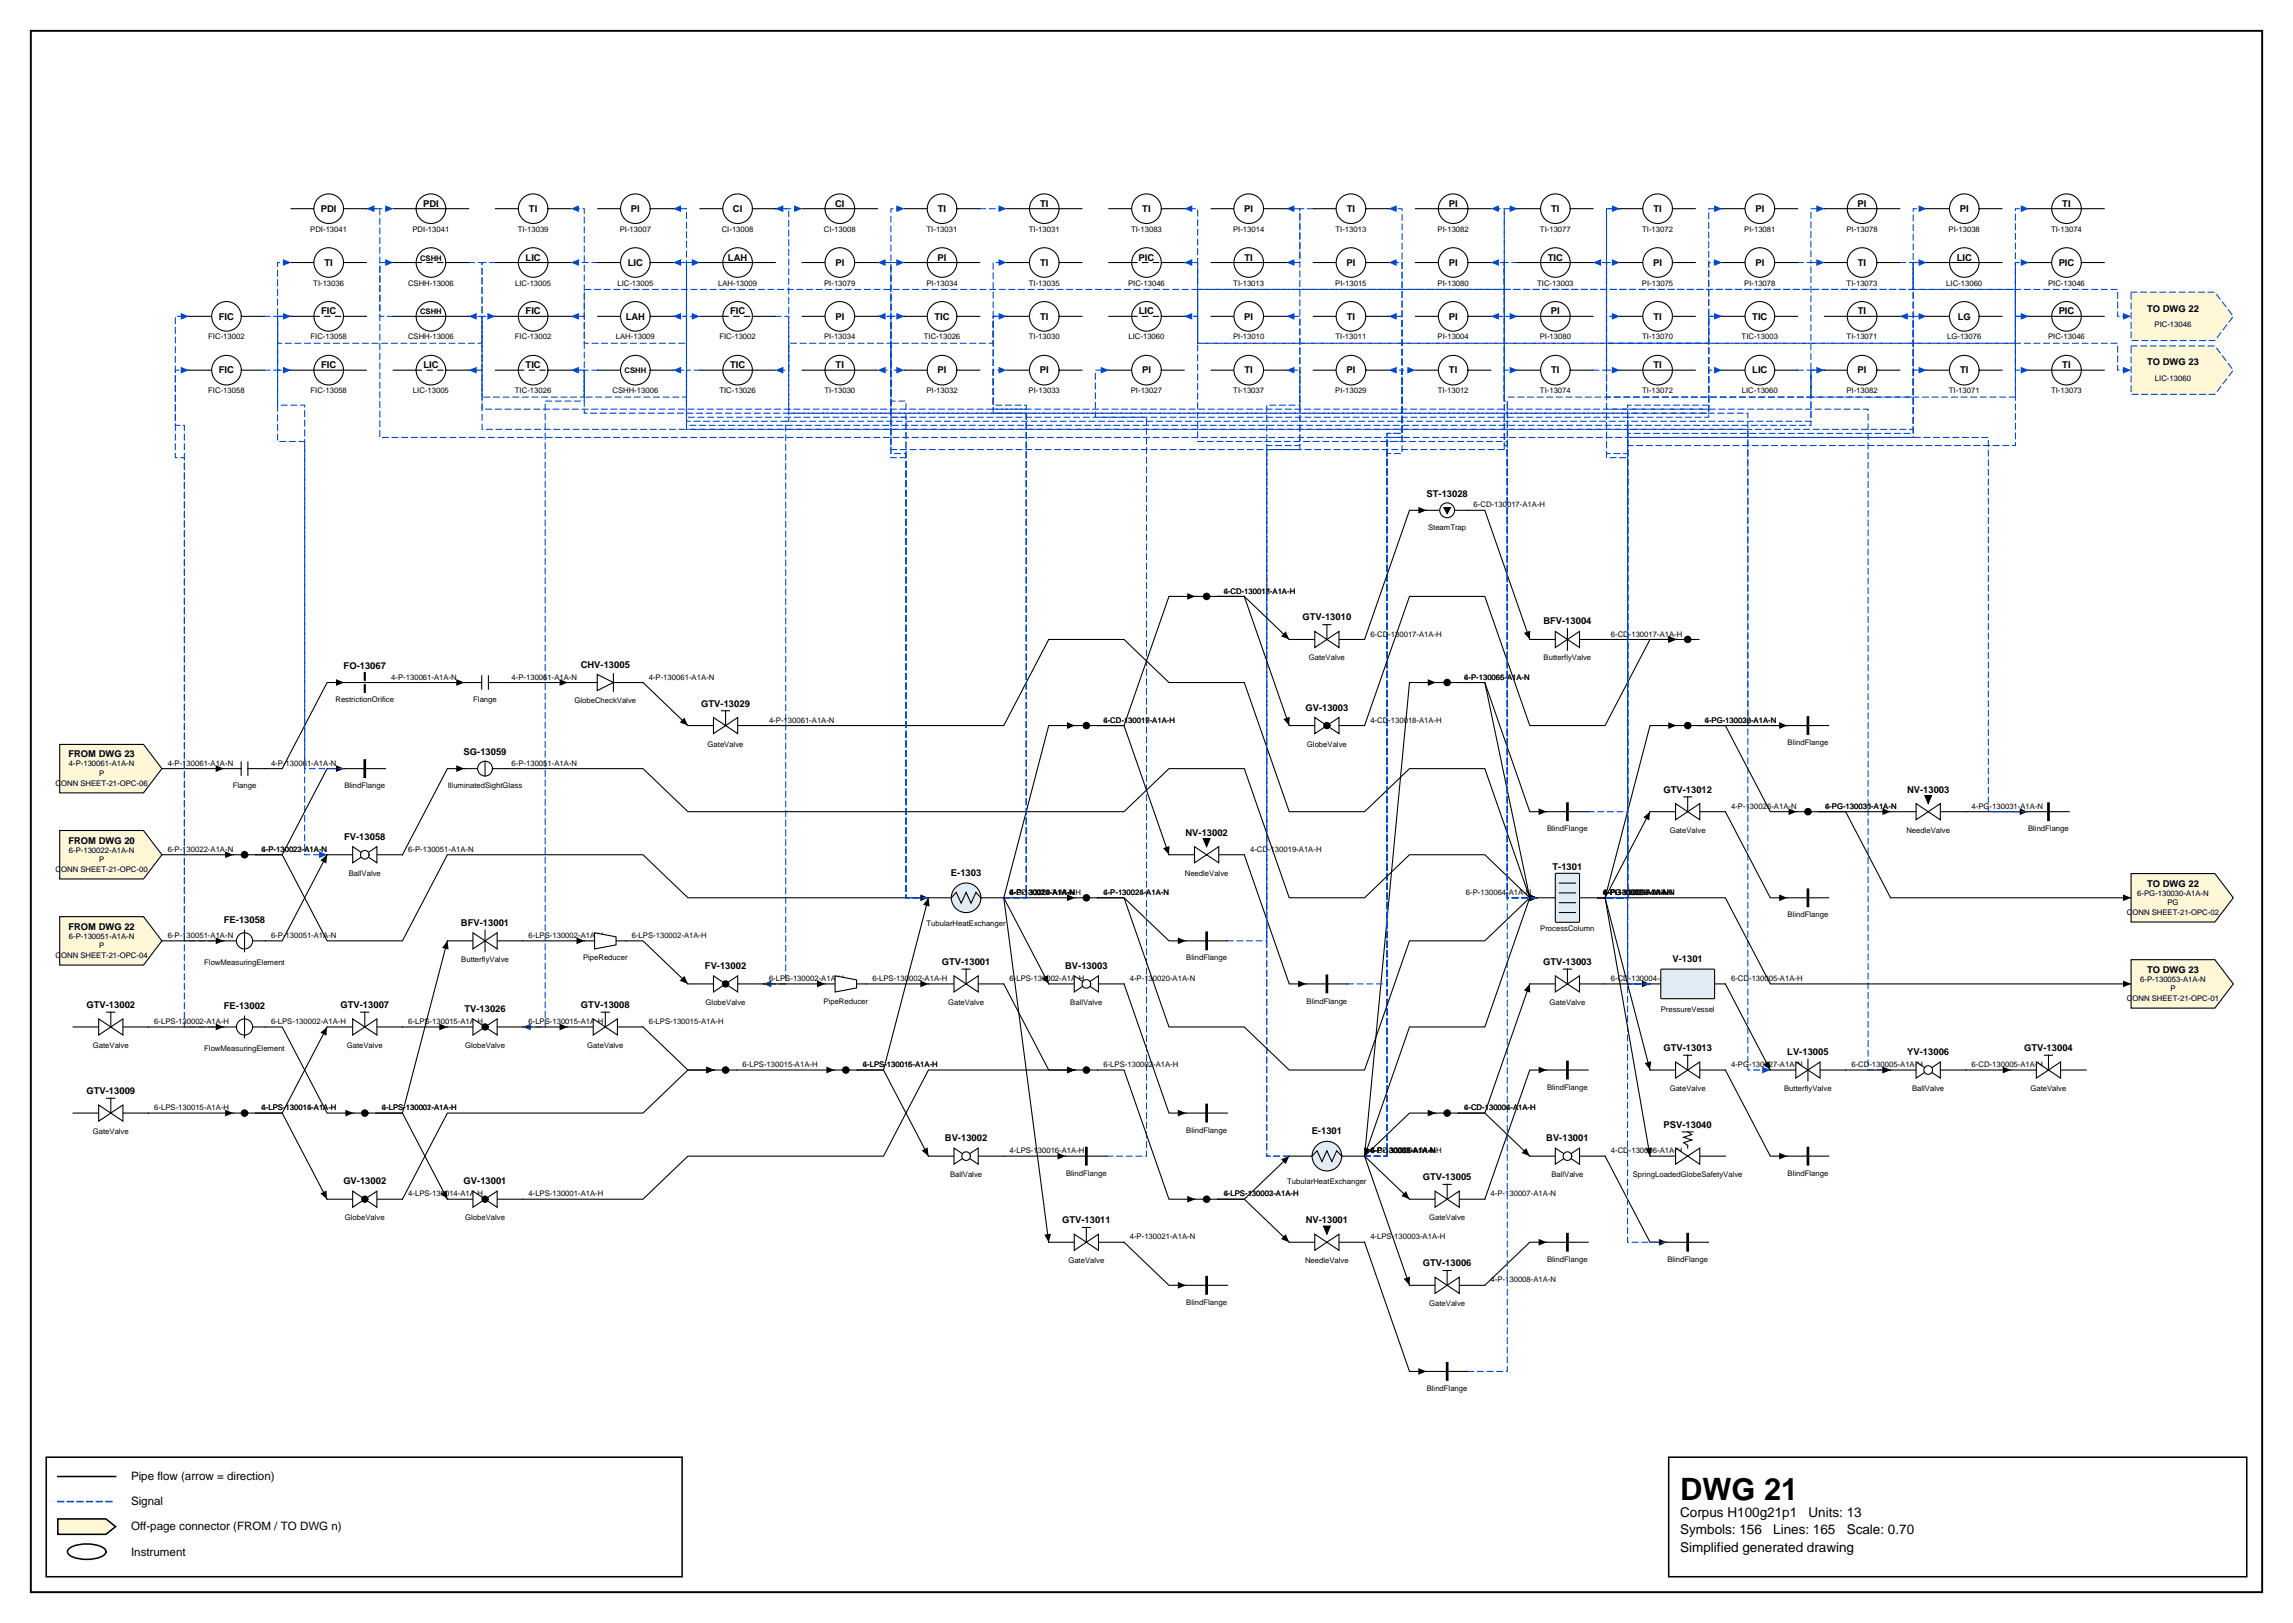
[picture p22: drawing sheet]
<svg xmlns="http://www.w3.org/2000/svg" width="420mm" height="297mm" viewBox="0 0 420 297" stroke-linecap="round" stroke-linejoin="round" font-family="sans-serif">
<defs><g id="words">
<text font-size="5.6" x="307.6" y="274.5">DWG 21</text>
<g font-size="2.5">
<text x="307.6" y="277.6">Corpus H100g21p1</text>
<text x="307.6" y="280.8">Symbols: 156</text>
<text x="324.6" y="280.8">Lines: 165</text>
<text x="331.1" y="277.6">Units: 13</text>
<text x="338.1" y="280.8">Scale: 0.70</text>
<text x="307.6" y="284">Simplified generated drawing</text>
</g>
<g font-size="2.1">
<text x="24" y="270.9">Pipe flow (arrow = direction)</text>
<text x="24" y="275.5">Signal</text>
<text x="24" y="280.1">Off-page connector (FROM / TO DWG n)</text>
<text x="24" y="284.7">Instrument</text>
</g>
<g font-size="1.7">
<text x="58.7" y="38.8">PDI</text>
<text x="77.5" y="37.8">PDI</text>
<text x="96.8" y="38.8">TI</text>
<text x="115.5" y="38.8">PI</text>
<text x="134.2" y="38.8">CI</text>
<text x="152.9" y="37.8">CI</text>
<text x="171.7" y="38.8">TI</text>
<text x="190.4" y="37.8">TI</text>
<text x="209.1" y="38.8">TI</text>
<text x="227.8" y="38.8">PI</text>
<text x="246.6" y="38.8">TI</text>
<text x="265.2" y="37.8">PI</text>
<text x="284" y="38.8">TI</text>
<text x="302.7" y="38.8">TI</text>
<text x="321.4" y="38.8">PI</text>
<text x="340.1" y="37.8">PI</text>
<text x="358.8" y="38.8">PI</text>
<text x="377.6" y="37.8">TI</text>
<text x="96.2" y="47.7">LIC</text>
<text x="133.3" y="47.7">LAH</text>
<text x="171.7" y="47.7">PI</text>
<text x="208.5" y="47.7">PIC</text>
<text x="227.9" y="47.7">TI</text>
<text x="283.4" y="47.7">TIC</text>
<text x="358.2" y="47.7">LIC</text>
<text x="59.4" y="48.7">TI</text>
<text x="114.9" y="48.7">LIC</text>
<text x="152.9" y="48.7">PI</text>
<text x="190.4" y="48.7">TI</text>
<text x="246.5" y="48.7">PI</text>
<text x="265.2" y="48.7">PI</text>
<text x="302.7" y="48.7">PI</text>
<text x="321.4" y="48.7">PI</text>
<text x="340.1" y="48.7">TI</text>
<text x="376.9" y="48.7">PIC</text>
<text x="40.1" y="58.5">FIC</text>
<text x="58.8" y="57.5">FIC</text>
<text x="96.2" y="57.5">FIC</text>
<text x="114.6" y="58.5">LAH</text>
<text x="133.7" y="57.5">FIC</text>
<text x="152.9" y="58.5">PI</text>
<text x="171.1" y="58.5">TIC</text>
<text x="190.4" y="58.5">TI</text>
<text x="208.5" y="57.5">LIC</text>
<text x="227.8" y="58.5">PI</text>
<text x="246.6" y="58.5">TI</text>
<text x="265.2" y="58.5">PI</text>
<text x="284" y="57.5">PI</text>
<text x="302.7" y="58.5">TI</text>
<text x="320.8" y="58.5">TIC</text>
<text x="340.1" y="57.5">TI</text>
<text x="358.4" y="58.5">LG</text>
<text x="376.9" y="57.5">PIC</text>
<text x="393.1" y="57">TO DWG 22</text>
<text x="40.1" y="68.4">FIC</text>
<text x="58.8" y="67.4">FIC</text>
<text x="77.5" y="67.4">LIC</text>
<text x="96.2" y="67.4">TIC</text>
<text x="133.7" y="67.4">TIC</text>
<text x="153" y="67.4">TI</text>
<text x="171.7" y="68.4">PI</text>
<text x="190.4" y="68.4">PI</text>
<text x="209.1" y="68.4">PI</text>
<text x="227.9" y="68.4">TI</text>
<text x="246.5" y="68.4">PI</text>
<text x="265.3" y="68.4">TI</text>
<text x="284" y="68.4">TI</text>
<text x="302.7" y="67.4">TI</text>
<text x="320.8" y="68.4">LIC</text>
<text x="340.1" y="68.4">PI</text>
<text x="358.9" y="68.4">TI</text>
<text x="377.6" y="67.4">TI</text>
<text x="393.1" y="66.9">TO DWG 23</text>
<text x="261.2" y="90.9">ST-13028</text>
<text x="238.5" y="113.5">GTV-13010</text>
<text x="282.6" y="114.3">BFV-13004</text>
<text x="62.9" y="122.4">FO-13067</text>
<text x="106.3" y="122.2">CHV-13005</text>
<text x="128.4" y="129.3">GTV-13029</text>
<text x="239" y="130">GV-13003</text>
<text x="12.5" y="138.6">FROM DWG 23</text>
<text x="84.9" y="138.2">SG-13059</text>
<text x="304.5" y="145.1">GTV-13012</text>
<text x="349.1" y="145.1">NV-13003</text>
<text x="12.5" y="154.4">FROM DWG 20</text>
<text x="63" y="153.7">FV-13058</text>
<text x="217" y="153">NV-13002</text>
<text x="174.1" y="160.3">E-1303</text>
<text x="284.2" y="159.3">T-1301</text>
<text x="393.1" y="162.3">TO DWG 22</text>
<text x="12.5" y="170.1">FROM DWG 22</text>
<text x="41" y="169">FE-13058</text>
<text x="84.4" y="169.4">BFV-13001</text>
<text x="129.1" y="177.3">FV-13002</text>
<text x="172.4" y="176.6">GTV-13001</text>
<text x="195" y="177.3">BV-13003</text>
<text x="282.5" y="176.6">GTV-13003</text>
<text x="306.2" y="176.1">V-1301</text>
<text x="393.1" y="178">TO DWG 23</text>
<text x="15.8" y="184.5">GTV-13002</text>
<text x="41" y="184.7">FE-13002</text>
<text x="62.3" y="184.5">GTV-13007</text>
<text x="85" y="185.2">TV-13026</text>
<text x="106.4" y="184.5">GTV-13008</text>
<text x="304.5" y="192.4">GTV-13013</text>
<text x="327.2" y="193.1">LV-13005</text>
<text x="349.2" y="193.1">YV-13006</text>
<text x="370.6" y="192.4">GTV-13004</text>
<text x="15.8" y="200.2">GTV-13009</text>
<text x="173" y="208.9">BV-13002</text>
<text x="240.1" y="207.6">E-1301</text>
<text x="283.1" y="208.9">BV-13001</text>
<text x="304.6" y="206.4">PSV-13040</text>
<text x="260.5" y="216">GTV-13005</text>
<text x="62.9" y="216.7">GV-13002</text>
<text x="84.9" y="216.7">GV-13001</text>
<text x="194.4" y="223.9">GTV-13011</text>
<text x="239" y="223.9">NV-13001</text>
<text x="260.5" y="231.8">GTV-13006</text>
</g>
<g font-size="1.4">
<text x="56.8" y="42.4">PDI-13041</text>
<text x="75.5" y="42.4">PDI-13041</text>
<text x="76.9" y="47.7">CSHH</text>
<text x="94.8" y="42.4">TI-13039</text>
<text x="113.5" y="42.4">PI-13007</text>
<text x="132.1" y="42.4">CI-13008</text>
<text x="150.9" y="42.4">CI-13008</text>
<text x="169.6" y="42.4">TI-13031</text>
<text x="188.4" y="42.4">TI-13031</text>
<text x="207.1" y="42.4">TI-13083</text>
<text x="225.8" y="42.4">PI-13014</text>
<text x="244.5" y="42.4">TI-13013</text>
<text x="263.2" y="42.4">PI-13082</text>
<text x="281.9" y="42.4">TI-13077</text>
<text x="300.7" y="42.4">TI-13072</text>
<text x="319.3" y="42.4">PI-13081</text>
<text x="338" y="42.4">PI-13078</text>
<text x="356.8" y="42.4">PI-13038</text>
<text x="375.5" y="42.4">TI-13074</text>
<text x="57.4" y="52.3">TI-13036</text>
<text x="74.7" y="52.3">CSHH-13006</text>
<text x="94.3" y="52.3">LIC-13005</text>
<text x="113" y="52.3">LIC-13005</text>
<text x="131.5" y="52.3">LAH-13009</text>
<text x="150.9" y="52.3">PI-13079</text>
<text x="169.6" y="52.3">PI-13034</text>
<text x="188.4" y="52.3">TI-13035</text>
<text x="206.5" y="52.3">PIC-13046</text>
<text x="225.8" y="52.3">TI-13013</text>
<text x="244.5" y="52.3">PI-13015</text>
<text x="263.2" y="52.3">PI-13080</text>
<text x="281.4" y="52.3">TIC-13003</text>
<text x="300.6" y="52.3">PI-13075</text>
<text x="319.3" y="52.3">PI-13078</text>
<text x="338.1" y="52.3">TI-13073</text>
<text x="356.3" y="52.3">LIC-13060</text>
<text x="375" y="52.3">PIC-13046</text>
<text x="76.9" y="57.5">CSHH</text>
<text x="394.5" y="59.9">PIC-13046</text>
<text x="38.1" y="62.1">FIC-13002</text>
<text x="56.8" y="62.1">FIC-13058</text>
<text x="74.7" y="62.1">CSHH-13006</text>
<text x="94.3" y="62.1">FIC-13002</text>
<text x="112.8" y="62.1">LAH-13009</text>
<text x="131.7" y="62.1">FIC-13002</text>
<text x="150.9" y="62.1">PI-13034</text>
<text x="169.1" y="62.1">TIC-13026</text>
<text x="188.4" y="62.1">TI-13030</text>
<text x="206.6" y="62.1">LIC-13060</text>
<text x="225.8" y="62.1">PI-13010</text>
<text x="244.5" y="62.1">TI-13011</text>
<text x="263.2" y="62.1">PI-13004</text>
<text x="281.9" y="62.1">PI-13080</text>
<text x="300.7" y="62.1">TI-13070</text>
<text x="318.9" y="62.1">TIC-13003</text>
<text x="338.1" y="62.1">TI-13071</text>
<text x="356.5" y="62.1">LG-13076</text>
<text x="375" y="62.1">PIC-13046</text>
<text x="38.1" y="72">FIC-13058</text>
<text x="56.8" y="72">FIC-13058</text>
<text x="75.6" y="72">LIC-13005</text>
<text x="94.3" y="72">TIC-13026</text>
<text x="112.1" y="72">CSHH-13006</text>
<text x="114.3" y="68.4">CSHH</text>
<text x="131.7" y="72">TIC-13026</text>
<text x="150.9" y="72">TI-13030</text>
<text x="169.6" y="72">PI-13032</text>
<text x="188.3" y="72">PI-13033</text>
<text x="207" y="72">PI-13027</text>
<text x="225.8" y="72">TI-13037</text>
<text x="244.5" y="72">PI-13029</text>
<text x="263.2" y="72">TI-13012</text>
<text x="281.9" y="72">TI-13074</text>
<text x="300.7" y="72">TI-13072</text>
<text x="318.9" y="72">LIC-13060</text>
<text x="338" y="72">PI-13082</text>
<text x="356.8" y="72">TI-13071</text>
<text x="375.5" y="72">TI-13073</text>
<text x="394.5" y="69.7">LIC-13060</text>
<text x="269.8" y="92.9">6-CD-130017-A1A-H</text>
<text x="261.5" y="97">SteamTrap</text>
<text x="224" y="108.6">6-CD-130017-A1A-H</text>
<text x="224" y="108.6">4-CD-130018-A1A-H</text>
<text x="250.9" y="116.5">6-CD-130017-A1A-H</text>
<text x="294.9" y="116.5">6-CD-130017-A1A-H</text>
<text x="71.6" y="124.4">4-P-130061-A1A-N</text>
<text x="93.7" y="124.4">4-P-130061-A1A-N</text>
<text x="118.8" y="124.4">4-P-130061-A1A-N</text>
<text x="239.6" y="120.9">GateValve</text>
<text x="268.1" y="124.4">4-P-130066-A1A-N</text>
<text x="268.1" y="124.4">6-P-130065-A1A-N</text>
<text x="282.6" y="120.9">ButterflyValve</text>
<text x="61.4" y="128.5">RestrictionOrifice</text>
<text x="86.6" y="128.5">Flange</text>
<text x="105.2" y="128.8">GlobeCheckValve</text>
<text x="129.5" y="136.6">GateValve</text>
<text x="140.8" y="132.3">4-P-130061-A1A-N</text>
<text x="202" y="132.3">4-CD-130019-A1A-H</text>
<text x="202" y="132.3">6-CD-130017-A1A-H</text>
<text x="239.3" y="136.6">GlobeValve</text>
<text x="250.9" y="132.3">4-CD-130018-A1A-H</text>
<text x="312.1" y="132.3">4-PG-130028-A1A-N</text>
<text x="312.1" y="132.3">6-PG-130030-A1A-N</text>
<text x="327.3" y="136.4">BlindFlange</text>
<text x="10.2" y="143.8">CONN SHEET-21-OPC-06</text>
<text x="12.6" y="140.3">4-P-130061-A1A-N</text>
<text x="18.1" y="142.1">P</text>
<text x="30.7" y="140.1">4-P-130061-A1A-N</text>
<text x="49.6" y="140.1">4-P-130061-A1A-N</text>
<text x="93.7" y="140.1">6-P-130051-A1A-N</text>
<text x="42.6" y="144.3">Flange</text>
<text x="63.1" y="144.3">BlindFlange</text>
<text x="82" y="144.3">IlluminatedSightGlass</text>
<text x="316.9" y="148">4-P-130026-A1A-N</text>
<text x="334.1" y="148">6-PG-130030-A1A-N</text>
<text x="334.1" y="148">4-PG-130031-A1A-N</text>
<text x="361" y="148">4-PG-130031-A1A-N</text>
<text x="30.7" y="155.9">6-P-130022-A1A-N</text>
<text x="47.9" y="155.9">4-P-130023-A1A-N</text>
<text x="47.9" y="155.9">6-P-130022-A1A-N</text>
<text x="74.7" y="155.9">6-P-130051-A1A-N</text>
<text x="228.9" y="155.9">4-CD-130019-A1A-H</text>
<text x="283.2" y="152.1">BlindFlange</text>
<text x="305.7" y="152.4">GateValve</text>
<text x="349" y="152.4">NeedleValve</text>
<text x="371.3" y="152.1">BlindFlange</text>
<text x="10.2" y="159.6">CONN SHEET-21-OPC-00</text>
<text x="12.6" y="156">6-P-130022-A1A-N</text>
<text x="18.1" y="157.8">P</text>
<text x="63.8" y="160.3">BallValve</text>
<text x="216.9" y="160.3">NeedleValve</text>
<text x="184.8" y="163.8">6-CD-130017-A1A-H</text>
<text x="184.8" y="163.8">6-P-130024-A1A-N</text>
<text x="184.8" y="163.8">4-P-130020-A1A-N</text>
<text x="184.8" y="163.8">4-P-130021-A1A-N</text>
<text x="202" y="163.8">4-P-130025-A1A-N</text>
<text x="202" y="163.8">6-P-130024-A1A-N</text>
<text x="268.4" y="163.8">6-P-130064-A1A-N</text>
<text x="293.5" y="163.8">6-P-130053-A1A-N</text>
<text x="293.5" y="163.8">4-P-130026-A1A-N</text>
<text x="293.5" y="163.8">4-PG-130027-A1A-N</text>
<text x="293.5" y="163.8">6-PG-130030-A1A-N</text>
<text x="293.5" y="163.8">4-FL-130029-A1A-N</text>
<text x="327.3" y="167.9">BlindFlange</text>
<text x="389.4" y="167.5">CONN SHEET-21-OPC-02</text>
<text x="391.3" y="163.9">6-PG-130030-A1A-N</text>
<text x="396.8" y="165.7">PG</text>
<text x="12.6" y="171.8">6-P-130051-A1A-N</text>
<text x="18.1" y="173.6">P</text>
<text x="30.7" y="171.7">6-P-130051-A1A-N</text>
<text x="49.6" y="171.7">6-P-130051-A1A-N</text>
<text x="96.8" y="171.7">6-LPS-130002-A1A-H</text>
<text x="115.7" y="171.7">6-LPS-130002-A1A-H</text>
<text x="169.6" y="169.4">TubularHeatExchanger</text>
<text x="282" y="170.4">ProcessColumn</text>
<text x="10.2" y="175.3">CONN SHEET-21-OPC-04</text>
<text x="37.4" y="176.5">FlowMeasuringElement</text>
<text x="84.5" y="176">ButterflyValve</text>
<text x="106.7" y="175.8">PipeReducer</text>
<text x="140.8" y="179.5">6-LPS-130002-A1A-H</text>
<text x="159.7" y="179.5">6-LPS-130002-A1A-H</text>
<text x="184.8" y="179.5">6-LPS-130002-A1A-H</text>
<text x="206.8" y="179.5">4-P-130020-A1A-N</text>
<text x="217.2" y="175.8">BlindFlange</text>
<text x="294.9" y="179.5">6-CD-130004-A1A-H</text>
<text x="316.9" y="179.5">6-CD-130005-A1A-H</text>
<text x="391.8" y="179.7">6-P-130053-A1A-N</text>
<text x="129.2" y="183.9">GlobeValve</text>
<text x="150.8" y="183.7">PipeReducer</text>
<text x="173.6" y="183.9">GateValve</text>
<text x="196" y="183.9">BallValve</text>
<text x="239.2" y="183.7">BlindFlange</text>
<text x="283.7" y="183.9">GateValve</text>
<text x="304" y="185.1">PressureVessel</text>
<text x="389.4" y="183.2">CONN SHEET-21-OPC-01</text>
<text x="397.4" y="181.5">P</text>
<text x="17" y="191.8">GateValve</text>
<text x="28.2" y="187.4">6-LPS-130002-A1A-H</text>
<text x="49.6" y="187.4">6-LPS-130002-A1A-H</text>
<text x="63.5" y="191.8">GateValve</text>
<text x="74.7" y="187.4">6-LPS-130015-A1A-H</text>
<text x="85.2" y="191.8">GlobeValve</text>
<text x="96.8" y="187.4">6-LPS-130015-A1A-H</text>
<text x="107.5" y="191.8">GateValve</text>
<text x="118.8" y="187.4">6-LPS-130015-A1A-H</text>
<text x="37.4" y="192.3">FlowMeasuringElement</text>
<text x="136" y="195.3">6-LPS-130015-A1A-H</text>
<text x="158" y="195.3">6-LPS-130015-A1A-H</text>
<text x="158" y="195.3">4-LPS-130016-A1A-H</text>
<text x="202" y="195.3">6-LPS-130002-A1A-H</text>
<text x="316.9" y="195.3">4-PG-130027-A1A-N</text>
<text x="339" y="195.3">6-CD-130005-A1A-H</text>
<text x="361" y="195.3">6-CD-130005-A1A-H</text>
<text x="28.2" y="203.2">6-LPS-130015-A1A-H</text>
<text x="47.9" y="203.2">4-LPS-130014-A1A-H</text>
<text x="47.9" y="203.2">6-LPS-130015-A1A-H</text>
<text x="69.9" y="203.2">6-LPS-130002-A1A-H</text>
<text x="69.9" y="203.2">4-LPS-130001-A1A-H</text>
<text x="268.1" y="203.2">4-CD-130006-A1A-H</text>
<text x="268.1" y="203.2">6-CD-130004-A1A-H</text>
<text x="283.2" y="199.4">BlindFlange</text>
<text x="305.7" y="199.7">GateValve</text>
<text x="326.7" y="199.7">ButterflyValve</text>
<text x="350.1" y="199.7">BallValve</text>
<text x="371.7" y="199.7">GateValve</text>
<text x="17" y="207.6">GateValve</text>
<text x="217.2" y="207.3">BlindFlange</text>
<text x="173.9" y="215.4">BallValve</text>
<text x="184.8" y="211.1">4-LPS-130016-A1A-H</text>
<text x="195.2" y="215.2">BlindFlange</text>
<text x="250.9" y="211.1">6-P-130065-A1A-N</text>
<text x="250.9" y="211.1">4-P-130007-A1A-N</text>
<text x="250.9" y="211.1">4-P-130008-A1A-N</text>
<text x="250.9" y="211.1">6-CD-130004-A1A-H</text>
<text x="284" y="215.4">BallValve</text>
<text x="294.9" y="211.1">4-CD-130006-A1A-H</text>
<text x="298.9" y="215.4">SpringLoadedGlobeSafetyValve</text>
<text x="327.3" y="215.2">BlindFlange</text>
<text x="74.7" y="218.9">4-LPS-130014-A1A-H</text>
<text x="96.8" y="218.9">4-LPS-130001-A1A-H</text>
<text x="224" y="218.9">4-LPS-130003-A1A-H</text>
<text x="224" y="218.9">6-LPS-130002-A1A-H</text>
<text x="235.7" y="216.7">TubularHeatExchanger</text>
<text x="272.9" y="218.9">4-P-130007-A1A-N</text>
<text x="63.1" y="223.3">GlobeValve</text>
<text x="85.2" y="223.3">GlobeValve</text>
<text x="206.8" y="226.8">4-P-130021-A1A-N</text>
<text x="250.9" y="226.8">4-LPS-130003-A1A-H</text>
<text x="261.7" y="223.3">GateValve</text>
<text x="195.6" y="231.2">GateValve</text>
<text x="238.9" y="231.2">NeedleValve</text>
<text x="283.2" y="230.9">BlindFlange</text>
<text x="305.3" y="230.9">BlindFlange</text>
<text x="217.2" y="238.8">BlindFlange</text>
<text x="261.7" y="239.1">GateValve</text>
<text x="272.9" y="234.7">4-P-130008-A1A-N</text>
<text x="261.2" y="254.6">BlindFlange</text>
</g>
</g></defs>
<path d="M5.6 5.6h408.6v285.8h-408.6z" fill="none" stroke="#000" stroke-width=".35"/>
<path d="M8.5 266.7h116.4v21.9h-116.4zM10.6 270.2h10.6M305.5 266.7h105.8v21.9h-105.8z" fill="none" stroke="#000" stroke-width=".28"/>
<path d="M10.6 274.8h10.6" fill="none" stroke="#0046c8" stroke-width=".28" stroke-dasharray="1.1 .7"/>
<path d="M10.6 278h8.8l1.8 1.4-1.8 1.4h-8.8z" fill="#fff7d6" stroke="#000" stroke-width=".28"/>
<path d="M12.7 283.4a6.7 6.7 0 0 1 6.3 0 .72 .72 0 0 1 0 1.2 6.7 6.7 0 0 1-6.3 0 .72 .72 0 0 1 0-1.2z" fill="none" stroke="#000" stroke-width=".28"/>
<path d="M291.7 67.7h2.4v5h74.9v-34.5h2.4" fill="none" stroke="#0046c8" stroke-width=".2" stroke-dasharray="1.1 .7"/>
<path d="M370 37.6l1.4 .6-1.4 .6z" fill="#0046c8"/>
<path d="M85 140.7h-3.1l-8.2 15.7M283.2 148.6h-3.1l-8.3-23.7h-4.8h4.8l8.3 39.4h1.3M158.7 180.1h11.3M293.9 211.6l8.2 15.8h3.1" fill="none" stroke="#000" stroke-width=".2"/>
<path d="M83.5 140.1l1.5 .6-1.5 .6zM281.7 147.9l1.5 .7-1.5 .6zM280 163.7l1.4 .6-1.4 .6zM168.5 179.5l1.5 .6-1.5 .6zM303.7 226.7l1.5 .7-1.5 .6z" fill="#000"/>
<path d="M165.6 57.9h-2.5v4.9h-18.7v4.9h-2.5" fill="none" stroke="#0046c8" stroke-width=".2" stroke-dasharray="1.1 .7"/>
<path d="M141.9 67.7l1.5-.6v1.3z" fill="#0046c8"/>
<path d="M104.5 67.7h2.5v5.7h-7.2v114.6h-4.1" fill="none" stroke="#0046c8" stroke-width=".2" stroke-dasharray="1.1 .7"/>
<path d="M95.7 188l1.5-.7v1.3z" fill="#0046c8"/>
<path d="M277.9 48h-2.5v5h-168.4v4.9h-2.5" fill="none" stroke="#0046c8" stroke-width=".2" stroke-dasharray="1.1 .7"/>
<path d="M104.5 57.9l1.5-.6v1.2z" fill="#0046c8"/>
<path d="M53.3 57.9h-2.5v16.3h5v82.2h4.1" fill="none" stroke="#0046c8" stroke-width=".2" stroke-dasharray="1.1 .7"/>
<path d="M58.4 155.8l1.5 .6-1.5 .7z" fill="#0046c8"/>
<path d="M283.2 195.8h-3.1l-8.3 23.7M293.9 180.1h8.2M236 211.6l-8.2 7.9h-4.8h4.8l8.2 7.9" fill="none" stroke="#000" stroke-width=".2"/>
<path d="M281.7 195.2l1.5 .6-1.5 .7zM300.6 179.5l1.5 .6-1.5 .6zM234.5 212.2l1.5-.6-.6 1.5zM235.4 225.9l.6 1.5-1.5-.6z" fill="#000"/>
<path d="M179.4 38.2h4.9" fill="none" stroke="#0046c8" stroke-width=".2" stroke-dasharray="1.1 .7"/>
<path d="M182.8 37.6l1.5 .6-1.5 .6z" fill="#0046c8"/>
<path d="M90.7 48h-2.4v19.7h-2.5" fill="none" stroke="#0046c8" stroke-width=".2" stroke-dasharray="1.1 .7"/>
<path d="M85.8 67.7l1.5-.6v1.3z" fill="#0046c8"/>
<path d="M85.8 48h2.5v26.9h253.7v120.9h4.1" fill="none" stroke="#0046c8" stroke-width=".2" stroke-dasharray="1.1 .7"/>
<path d="M344.6 195.2l1.5 .6-1.5 .7z" fill="#0046c8"/>
<path d="M327.2 132.8h-7.2v-57.2h-213v-37.4h-2.5" fill="none" stroke="#0046c8" stroke-width=".2" stroke-dasharray="1.1 .7"/>
<path d="M104.5 38.2l1.5-.6v1.2z" fill="#0046c8"/>
<path d="M53.3 67.7h-2.5v-9.8h2.5" fill="none" stroke="#0046c8" stroke-width=".2" stroke-dasharray="1.1 .7"/>
<path d="M51.8 57.3l1.5 .6-1.5 .6z" fill="#0046c8"/>
<path d="M170 164.3l-8.2 31.5h-4.9h4.9l8.2 15.8M183.8 180.1l8.2 15.7h4.8M249.8 227.4l8.3 23.6h3.1" fill="none" stroke="#000" stroke-width=".2"/>
<path d="M170 164.3l.2 1.6-1.2-.3zM195.3 195.2l1.5 .6-1.5 .7zM168.7 210.6l1.1-.6 .2 1.6zM259.7 250.4l1.5 .6-1.5 .6z" fill="#000"/>
<path d="M202.7 211.6h7.2v-135.2h-9.4v-8.7h2.5" fill="none" stroke="#0046c8" stroke-width=".2" stroke-dasharray="1.1 .7"/>
<path d="M201.5 67.1l1.5 .6-1.5 .7z" fill="#0046c8"/>
<path d="M218.8 109.2h-4.8l-8.2 23.6h-4.8h4.8l8.2 23.6" fill="none" stroke="#000" stroke-width=".2"/>
<path d="M217.4 108.5l1.4 .7-1.4 .6zM212.9 155.2l1.2-.4-.1 1.6z" fill="#000"/>
<path d="M141.9 57.9h2.5v19.2h-.6v103h-4.1" fill="none" stroke="#0046c8" stroke-width=".2" stroke-dasharray="1.1 .7"/>
<path d="M139.7 180.1l1.5-.6v1.2z" fill="#0046c8"/>
<path d="M48.6 188h3.1l8.2 15.7h4.8M283.2 227.4h-3.1l-8.3 7.8" fill="none" stroke="#000" stroke-width=".2"/>
<path d="M63.2 203.1l1.5 .6-1.5 .6zM281.7 226.7l1.5 .7-1.5 .6z" fill="#000"/>
<path d="M41 188h-7.2v-110.2h-1.7v-19.9h2.5" fill="none" stroke="#0046c8" stroke-width=".2" stroke-dasharray="1.1 .7"/>
<path d="M33.1 57.3l1.5 .6-1.5 .6z" fill="#0046c8"/>
<path d="M29.6 156.4h13.1" fill="none" stroke="#000" stroke-width=".2"/>
<path d="M41.2 155.8l1.5 .6-1.5 .7z" fill="#000"/>
<path d="M240.4 38.2h-2.4v9.8h-2.5" fill="none" stroke="#0046c8" stroke-width=".2" stroke-dasharray="1.1 .7"/>
<path d="M235.5 48l1.5-.6v1.3z" fill="#0046c8"/>
<path d="M117.7 124.9l8.2 7.9M227.8 156.4l8.2 23.7h3.1M59.9 188l-8.2 15.7h-4.9h4.9l8.2 15.8" fill="none" stroke="#000" stroke-width=".2"/>
<path d="M125.3 131.3l.6 1.5-1.5-.6zM58.7 189l1.2-1-.1 1.6zM237.7 179.5l1.4 .6-1.4 .6zM58.7 218.4l1.1-.5 .1 1.6z" fill="#000"/>
<path d="M85.8 67.7h2.5v10.9h231.7v117.2h4.1" fill="none" stroke="#0046c8" stroke-width=".2" stroke-dasharray="1.1 .7"/>
<path d="M322.6 195.2l1.5 .6-1.5 .7z" fill="#0046c8"/>
<path d="M262.9 124.9h-4.8l-8.3 86.7" fill="none" stroke="#000" stroke-width=".2"/>
<path d="M261.4 124.3l1.5 .6-1.5 .6z" fill="#000"/>
<path d="M249.8 211.6h4.1v-132.3h2.8v-21.4h-2.5" fill="none" stroke="#0046c8" stroke-width=".2" stroke-dasharray="1.1 .7"/>
<path d="M254.2 57.9l1.5-.6v1.2z" fill="#0046c8"/>
<path d="M249.8 211.6l8.3 7.9" fill="none" stroke="#000" stroke-width=".2"/>
<path d="M257.4 218l.7 1.5-1.5-.6z" fill="#000"/>
<path d="M249.8 211.6h4.1v-131.5h2.8v-32.1h-2.5" fill="none" stroke="#0046c8" stroke-width=".2" stroke-dasharray="1.1 .7"/>
<path d="M254.2 48l1.5-.6v1.3z" fill="#0046c8"/>
<path d="M249.8 211.6l8.3 23.6" fill="none" stroke="#000" stroke-width=".2"/>
<path d="M257 234l1.1-.4v1.6z" fill="#000"/>
<path d="M249.8 211.6h4.1v-130.8h2.8v-42.6h-2.5" fill="none" stroke="#0046c8" stroke-width=".2" stroke-dasharray="1.1 .7"/>
<path d="M254.2 38.2l1.5-.6v1.2z" fill="#0046c8"/>
<path d="M236 211.6h-4.1v-130.1h6.1v-23.6h-2.5" fill="none" stroke="#0046c8" stroke-width=".2" stroke-dasharray="1.1 .7"/>
<path d="M235.5 57.9l1.5-.6v1.2z" fill="#0046c8"/>
<path d="M262.9 203.7h-4.8l-8.3 7.9" fill="none" stroke="#000" stroke-width=".2"/>
<path d="M261.4 203.1l1.5 .6-1.5 .6z" fill="#000"/>
<path d="M236 211.6h-4.1v-129.3h6.1v-44.1h-2.5" fill="none" stroke="#0046c8" stroke-width=".2" stroke-dasharray="1.1 .7"/>
<path d="M235.5 38.2l1.5-.6v1.2z" fill="#0046c8"/>
<path d="M249.8 211.6h4.1v-128.6h2.8v-15.3h2.5" fill="none" stroke="#0046c8" stroke-width=".2" stroke-dasharray="1.1 .7"/>
<path d="M257.7 67.1l1.5 .6-1.5 .7z" fill="#0046c8"/>
<path d="M139.7 132.8h44.1l8.2-15.8h13.8l8.2 7.9h13.8l8.2 23.7h13.8l8.3-7.9h13.7l8.3 23.6h1.3" fill="none" stroke="#000" stroke-width=".2"/>
<path d="M280 163.7l1.4 .6-1.4 .6z" fill="#000"/>
<path d="M296.6 38.2h-2.5v29.5h2.5" fill="none" stroke="#0046c8" stroke-width=".2" stroke-dasharray="1.1 .7"/>
<path d="M295.1 67.1l1.5 .6-1.5 .7z" fill="#0046c8"/>
<path d="M128.1 67.7h-2.4v5h-18.7v-5h-2.5" fill="none" stroke="#0046c8" stroke-width=".2" stroke-dasharray="1.1 .7"/>
<path d="M104.5 67.7l1.5-.6v1.3z" fill="#0046c8"/>
<path d="M272.9 48h2.5v9.9h2.5" fill="none" stroke="#0046c8" stroke-width=".2" stroke-dasharray="1.1 .7"/>
<path d="M276.4 57.3l1.5 .6-1.5 .6z" fill="#0046c8"/>
<path d="M315.9 148.6l8.2 15.7h3.1" fill="none" stroke="#000" stroke-width=".2"/>
<path d="M325.7 163.7l1.5 .6-1.5 .6z" fill="#000"/>
<path d="M72 57.9h-2.5v-9.9h2.5" fill="none" stroke="#0046c8" stroke-width=".2" stroke-dasharray="1.1 .7"/>
<path d="M70.5 47.4l1.5 .6-1.5 .7z" fill="#0046c8"/>
<path d="M293.9 117h13M63 124.9h-3.1l-8.2 15.8h-3.1M29.6 140.7h11.4" fill="none" stroke="#000" stroke-width=".2"/>
<path d="M305.4 116.4l1.5 .6-1.5 .7zM61.5 124.3l1.5 .6-1.5 .6zM39.5 140.1l1.5 .6-1.5 .6z" fill="#000"/>
<path d="M184.3 57.9h-2.5v4.9h-18.7v4.9h-2.4" fill="none" stroke="#0046c8" stroke-width=".2" stroke-dasharray="1.1 .7"/>
<path d="M160.7 67.7l1.4-.6v1.3z" fill="#0046c8"/>
<path d="M216.8 57.9h2.5v4.9h168.4v4.9h2.5" fill="none" stroke="#0046c8" stroke-width=".2" stroke-dasharray="1.1 .7"/>
<path d="M388.7 67.1l1.5 .6-1.5 .7z" fill="#0046c8"/>
<path d="M329.1 67.7h2.5v5h18.7v-24.7h2.4" fill="none" stroke="#0046c8" stroke-width=".2" stroke-dasharray="1.1 .7"/>
<path d="M351.3 47.4l1.4 .6-1.4 .7z" fill="#0046c8"/>
<path d="M359.9 148.6h11.3M27.2 203.7h15.5" fill="none" stroke="#000" stroke-width=".2"/>
<path d="M369.8 147.9l1.4 .7-1.4 .6zM41.2 203.1l1.5 .6-1.5 .6z" fill="#000"/>
<path d="M315.3 57.9h-2.5v4.9h-18.7v-14.8h-2.4" fill="none" stroke="#0046c8" stroke-width=".2" stroke-dasharray="1.1 .7"/>
<path d="M291.7 48l1.4-.6v1.3z" fill="#0046c8"/>
<path d="M141.9 38.2h5" fill="none" stroke="#0046c8" stroke-width=".2" stroke-dasharray="1.1 .7"/>
<path d="M145.4 37.6l1.5 .6-1.5 .6z" fill="#0046c8"/>
<path d="M329.1 48h2.5v-9.8h2.4" fill="none" stroke="#0046c8" stroke-width=".2" stroke-dasharray="1.1 .7"/>
<path d="M332.5 37.6l1.5 .6-1.5 .6z" fill="#0046c8"/>
<path d="M359.9 195.8h8.2" fill="none" stroke="#000" stroke-width=".2"/>
<path d="M366.7 195.2l1.4 .6-1.4 .7z" fill="#000"/>
<path d="M109.4 67.7h-2.4v5h-18.7v-14.8h-2.5" fill="none" stroke="#0046c8" stroke-width=".2" stroke-dasharray="1.1 .7"/>
<path d="M85.8 57.9l1.5-.6v1.2z" fill="#0046c8"/>
<path d="M59.9 156.4l-8.2 15.8h-3.1" fill="none" stroke="#000" stroke-width=".2"/>
<path d="M58.7 157.5l1.2-1.1-.1 1.6z" fill="#000"/>
<path d="M41 172.2h-7.2v-88.4h-1.7v-16.1h2.5" fill="none" stroke="#0046c8" stroke-width=".2" stroke-dasharray="1.1 .7"/>
<path d="M33.1 67.1l1.5 .6-1.5 .7z" fill="#0046c8"/>
<path d="M346.1 148.6h-13h4.8l8.2 15.7h44.1M281.4 164.3h-1.3l-8.3 7.9h-13.7l-8.3 23.6h-13.8l-8.2-7.8h-13.8l-8.2-23.7h-4.8h4.8l8.2 7.9h3.1M337.9 195.8h8.2" fill="none" stroke="#000" stroke-width=".2"/>
<path d="M344.6 147.9l1.5 .7-1.5 .6zM215.6 171.6l1.5 .6-1.5 .6zM280 163.7l1.4 .6-1.4 .6zM388.7 163.7l1.5 .6-1.5 .6zM344.6 195.2l1.5 .6-1.5 .7z" fill="#000"/>
<path d="M268.7 251h7.3v-177.6h-.6v-15.5h-2.5" fill="none" stroke="#0046c8" stroke-width=".2" stroke-dasharray="1.1 .7"/>
<path d="M272.9 57.9l1.5-.6v1.2z" fill="#0046c8"/>
<path d="M123.2 57.9h2.5v-9.9h2.4" fill="none" stroke="#0046c8" stroke-width=".2" stroke-dasharray="1.1 .7"/>
<path d="M126.7 47.4l1.4 .6-1.4 .7z" fill="#0046c8"/>
<path d="M224.7 172.2h7.2v-98h6.1v-6.5h-2.5" fill="none" stroke="#0046c8" stroke-width=".2" stroke-dasharray="1.1 .7"/>
<path d="M235.5 67.7l1.5-.6v1.3z" fill="#0046c8"/>
<path d="M290.8 148.6h7.2v-73.7h-3.9v-17h2.5" fill="none" stroke="#0046c8" stroke-width=".2" stroke-dasharray="1.1 .7"/>
<path d="M295.1 57.3l1.5 .6-1.5 .6z" fill="#0046c8"/>
<path d="M315.9 195.8l8.2 15.8h3.1" fill="none" stroke="#000" stroke-width=".2"/>
<path d="M325.7 211l1.5 .6-1.5 .6z" fill="#000"/>
<path d="M334 67.7h-2.4v5h-56.2v-34.5h-2.5" fill="none" stroke="#0046c8" stroke-width=".2" stroke-dasharray="1.1 .7"/>
<path d="M272.9 38.2l1.5-.6v1.2z" fill="#0046c8"/>
<path d="M117.7 188l8.2 7.8h4.9" fill="none" stroke="#000" stroke-width=".2"/>
<path d="M129.3 195.2l1.5 .6-1.5 .7z" fill="#000"/>
<path d="M302.1 180.1h-4.1v-104.5h-153.6v-37.4h-2.5" fill="none" stroke="#0046c8" stroke-width=".2" stroke-dasharray="1.1 .7"/>
<path d="M141.9 38.2l1.5-.6v1.2z" fill="#0046c8"/>
<path d="M302.1 180.1h-4.1v-103.7h-172.3v-8.7h-2.5" fill="none" stroke="#0046c8" stroke-width=".2" stroke-dasharray="1.1 .7"/>
<path d="M123.2 67.7l1.5-.6v1.3z" fill="#0046c8"/>
<path d="M315.9 180.1l8.2 15.7" fill="none" stroke="#000" stroke-width=".2"/>
<path d="M322.9 194.8l1.1-.6 .1 1.6z" fill="#000"/>
<path d="M302.1 180.1h-4.1v-103h-172.3v-19.2h-2.5" fill="none" stroke="#0046c8" stroke-width=".2" stroke-dasharray="1.1 .7"/>
<path d="M123.2 57.9l1.5-.6v1.2z" fill="#0046c8"/>
<path d="M302.1 180.1h-4.1v-102.3h-172.3v-29.8h-2.5" fill="none" stroke="#0046c8" stroke-width=".2" stroke-dasharray="1.1 .7"/>
<path d="M123.2 48l1.5-.6v1.3z" fill="#0046c8"/>
<path d="M327.2 132.8h-16.1h4.8l8.2 15.8h4.8" fill="none" stroke="#000" stroke-width=".2"/>
<path d="M325.7 132.2l1.5 .6-1.5 .6zM327.5 147.9l1.4 .7-1.4 .6z" fill="#000"/>
<path d="M67.1 38.2h4.9" fill="none" stroke="#0046c8" stroke-width=".2" stroke-dasharray="1.1 .7"/>
<path d="M70.5 37.6l1.5 .6-1.5 .6z" fill="#0046c8"/>
<path d="M236 117l-8.2-7.8h-4.8h4.8l8.2 23.6M63 140.7h-3.1l-8.2 15.7h-4.9h4.9l8.2 15.8h13.8l8.2-15.8h35.8l8.2 7.9h44.1" fill="none" stroke="#000" stroke-width=".2"/>
<path d="M235.4 115.6l.6 1.4-1.5-.5zM235 131.6l1.1-.4-.1 1.6zM61.5 140.1l1.5 .6-1.5 .6zM168.5 163.7l1.5 .6-1.5 .6z" fill="#000"/>
<path d="M48.4 67.7h4.9" fill="none" stroke="#0046c8" stroke-width=".2" stroke-dasharray="1.1 .7"/>
<path d="M51.8 67.1l1.5 .6-1.5 .7z" fill="#0046c8"/>
<path d="M347.8 48h2.5v5h18.7v14.7h2.4" fill="none" stroke="#0046c8" stroke-width=".2" stroke-dasharray="1.1 .7"/>
<path d="M370 67.1l1.4 .6-1.4 .7z" fill="#0046c8"/>
<path d="M201 195.8h4.8l8.2 23.7h4.8" fill="none" stroke="#000" stroke-width=".2"/>
<path d="M217.4 218.9l1.4 .6-1.4 .6z" fill="#000"/>
<path d="M305.2 227.4h-7.2v-148.8h-172.3v-40.4h-2.5" fill="none" stroke="#0046c8" stroke-width=".2" stroke-dasharray="1.1 .7"/>
<path d="M123.2 38.2l1.5-.6v1.2z" fill="#0046c8"/>
<path d="M114.6 172.2h3.1l8.2 7.9" fill="none" stroke="#000" stroke-width=".2"/>
<path d="M125.3 178.6l.6 1.5-1.5-.6z" fill="#000"/>
<path d="M246.7 180.1h7.2v-100.8h2.8v-11.6h-2.5" fill="none" stroke="#0046c8" stroke-width=".2" stroke-dasharray="1.1 .7"/>
<path d="M254.2 67.7l1.5-.6v1.3z" fill="#0046c8"/>
<path d="M130.8 195.8h-4.9l-8.2 7.9h-35.8l-8.2 15.8" fill="none" stroke="#000" stroke-width=".2"/>
<path d="M129.3 195.2l1.5 .6-1.5 .7z" fill="#000"/>
<path d="M352.7 67.7h-2.4v-9.8h-2.5" fill="none" stroke="#0046c8" stroke-width=".2" stroke-dasharray="1.1 .7"/>
<path d="M347.8 57.9l1.5-.6v1.2z" fill="#0046c8"/>
<path d="M139.7 180.1h11.4" fill="none" stroke="#000" stroke-width=".2"/>
<path d="M149.6 179.5l1.5 .6-1.5 .6z" fill="#000"/>
<path d="M104.5 57.9h2.5v4.9h18.7v-4.9h2.4" fill="none" stroke="#0046c8" stroke-width=".2" stroke-dasharray="1.1 .7"/>
<path d="M126.7 57.3l1.4 .6-1.4 .6z" fill="#0046c8"/>
<path d="M268.7 93.4h3.1l8.3 23.6M27.2 188h13.8" fill="none" stroke="#000" stroke-width=".2"/>
<path d="M279 115.8l1.2-.4-.1 1.6zM39.5 187.3l1.5 .7-1.5 .6z" fill="#000"/>
<path d="M371.2 148.6h-7.2v-68.5h-294.5v-41.9h-2.4" fill="none" stroke="#0046c8" stroke-width=".2" stroke-dasharray="1.1 .7"/>
<path d="M67.1 38.2l1.5-.6v1.2z" fill="#0046c8"/>
<path d="M95.7 172.2h11.3" fill="none" stroke="#000" stroke-width=".2"/>
<path d="M105.5 171.6l1.5 .6-1.5 .6z" fill="#000"/>
<path d="M352.7 48h-2.4v5h-131v4.9h-2.5" fill="none" stroke="#0046c8" stroke-width=".2" stroke-dasharray="1.1 .7"/>
<path d="M216.8 57.9l1.5-.6v1.2z" fill="#0046c8"/>
<path d="M81.9 172.2l-8.2 31.5h-4.8h4.8l8.2 15.8M73.7 188h8.2" fill="none" stroke="#000" stroke-width=".2"/>
<path d="M81.9 172.2l.2 1.6-1.2-.3zM80.4 187.3l1.5 .7-1.5 .6zM80.7 218.4l1.1-.5 .1 1.6z" fill="#000"/>
<path d="M48.4 57.9h2.4v4.9h37.5v-4.9h2.4" fill="none" stroke="#0046c8" stroke-width=".2" stroke-dasharray="1.1 .7"/>
<path d="M89.2 57.3l1.5 .6-1.5 .6z" fill="#0046c8"/>
<path d="M261.2 93.4h-3.1l-8.3 23.6M92.6 124.9h11.3M95.7 188h8.2M196.8 195.8h-26.8l-8.2 15.8h-35.9l-8.2 7.9h-22" fill="none" stroke="#000" stroke-width=".2"/>
<path d="M259.7 92.8l1.5 .6-1.5 .6zM102.4 124.3l1.5 .6-1.5 .6zM102.4 187.3l1.5 .7-1.5 .6zM195.3 195.2l1.5 .6-1.5 .7z" fill="#000"/>
<path d="M371.4 57.9h-2.4v4.9h-149.7v-14.8h-2.5" fill="none" stroke="#0046c8" stroke-width=".2" stroke-dasharray="1.1 .7"/>
<path d="M216.8 48l1.5-.6v1.3z" fill="#0046c8"/>
<path d="M160.7 57.9h2.4v-9.9h2.5" fill="none" stroke="#0046c8" stroke-width=".2" stroke-dasharray="1.1 .7"/>
<path d="M164.1 47.4l1.5 .6-1.5 .7z" fill="#0046c8"/>
<path d="M63 140.7h-7.2v-59.9h-5v-32.8h2.5" fill="none" stroke="#0046c8" stroke-width=".2" stroke-dasharray="1.1 .7"/>
<path d="M51.8 47.4l1.5 .6-1.5 .7z" fill="#0046c8"/>
<path d="M371.4 48h-2.4v9.9h2.4" fill="none" stroke="#0046c8" stroke-width=".2" stroke-dasharray="1.1 .7"/>
<path d="M370 57.3l1.4 .6-1.4 .6z" fill="#0046c8"/>
<path d="M306.9 117h-4.8l-8.2 15.8h-13.8l-8.3-23.6h-13.7l-8.3 23.6M92.6 140.7h25.1l8.2 7.9h79.9l8.2-7.9h13.8l8.2 23.6h13.8l8.3-7.9h13.7l8.3 7.9h1.3M134.9 195.8h17.9M280.1 180.1l-8.3 23.6h-4.8h4.8l8.3 7.9" fill="none" stroke="#000" stroke-width=".2"/>
<path d="M305.4 116.4l1.5 .6-1.5 .7zM280 163.7l1.4 .6-1.4 .6zM151.3 195.2l1.5 .6-1.5 .7zM280.1 180.1l.1 1.6-1.2-.4zM279.4 210.1l.7 1.5-1.5-.6z" fill="#000"/>
<path d="M281.4 164.3h-5.4v-82.8h-.6v-13.8h2.5" fill="none" stroke="#0046c8" stroke-width=".2" stroke-dasharray="1.1 .7"/>
<path d="M276.4 67.1l1.5 .6-1.5 .7z" fill="#0046c8"/>
<path d="M281.4 164.3h-5.4v-82h-.6v-44.1h2.5" fill="none" stroke="#0046c8" stroke-width=".2" stroke-dasharray="1.1 .7"/>
<path d="M276.4 37.6l1.5 .6-1.5 .6z" fill="#0046c8"/>
<path d="M281.4 164.3h-1.3l-8.3 23.7h-13.7l-8.3 23.6M292.5 164.3h23.4l8.2 15.8h66.1" fill="none" stroke="#000" stroke-width=".2"/>
<path d="M388.7 179.5l1.5 .6-1.5 .6zM249.7 210l1.2 .4-1.1 1.2z" fill="#000"/>
<path d="M292.5 164.3h5.5v-81.3h-3.9v-35h2.5" fill="none" stroke="#0046c8" stroke-width=".2" stroke-dasharray="1.1 .7"/>
<path d="M295.1 47.4l1.5 .6-1.5 .7z" fill="#0046c8"/>
<path d="M292.5 164.3h5.5v-80.5h-3.9v-45.6h2.5" fill="none" stroke="#0046c8" stroke-width=".2" stroke-dasharray="1.1 .7"/>
<path d="M295.1 37.6l1.5 .6-1.5 .6z" fill="#0046c8"/>
<path d="M281.4 164.3h-5.4v-90.9h-.6v-25.4h-2.5" fill="none" stroke="#0046c8" stroke-width=".2" stroke-dasharray="1.1 .7"/>
<path d="M272.9 48l1.5-.6v1.3z" fill="#0046c8"/>
<path d="M302.1 148.6l-8.2 15.7h-1.4" fill="none" stroke="#000" stroke-width=".2"/>
<path d="M300.9 149.6l1.2-1-.2 1.6z" fill="#000"/>
<path d="M292.5 164.3h5.5v-90.1h14.8v-6.5h2.5" fill="none" stroke="#0046c8" stroke-width=".2" stroke-dasharray="1.1 .7"/>
<path d="M313.8 67.1l1.5 .6-1.5 .7z" fill="#0046c8"/>
<path d="M292.5 164.3h5.5v-89.4h14.8v-17h2.5" fill="none" stroke="#0046c8" stroke-width=".2" stroke-dasharray="1.1 .7"/>
<path d="M313.8 57.3l1.5 .6-1.5 .6z" fill="#0046c8"/>
<path d="M292.5 164.3h5.5v-88.7h14.8v-27.6h2.5" fill="none" stroke="#0046c8" stroke-width=".2" stroke-dasharray="1.1 .7"/>
<path d="M313.8 47.4l1.5 .6-1.5 .7z" fill="#0046c8"/>
<path d="M292.5 164.3h5.5v-87.9h14.8v-38.2h2.5" fill="none" stroke="#0046c8" stroke-width=".2" stroke-dasharray="1.1 .7"/>
<path d="M313.8 37.6l1.5 .6-1.5 .6z" fill="#0046c8"/>
<path d="M292.5 164.3h1.4l8.2 31.5" fill="none" stroke="#000" stroke-width=".2"/>
<path d="M301.1 194.6l1.2-.4-.2 1.6z" fill="#000"/>
<path d="M292.5 164.3h5.5v-87.2h33.6v-9.4h2.4" fill="none" stroke="#0046c8" stroke-width=".2" stroke-dasharray="1.1 .7"/>
<path d="M332.5 67.1l1.5 .6-1.5 .7z" fill="#0046c8"/>
<path d="M306.9 132.8h-4.8l-8.2 31.5h-1.4" fill="none" stroke="#000" stroke-width=".2"/>
<path d="M305.4 132.2l1.5 .6-1.5 .6z" fill="#000"/>
<path d="M292.5 164.3h5.5v-86.5h33.6v-29.8h2.4" fill="none" stroke="#0046c8" stroke-width=".2" stroke-dasharray="1.1 .7"/>
<path d="M332.5 47.4l1.5 .6-1.5 .7z" fill="#0046c8"/>
<path d="M292.5 164.3h5.5v-85.7h52.3v-10.9h2.4" fill="none" stroke="#0046c8" stroke-width=".2" stroke-dasharray="1.1 .7"/>
<path d="M351.3 67.1l1.4 .6-1.4 .7z" fill="#0046c8"/>
<path d="M292.5 164.3h5.5v-85h52.3v-21.4h2.4" fill="none" stroke="#0046c8" stroke-width=".2" stroke-dasharray="1.1 .7"/>
<path d="M351.3 57.3l1.4 .6-1.4 .6z" fill="#0046c8"/>
<path d="M292.5 164.3h5.5v-84.2h52.3v-41.9h2.4" fill="none" stroke="#0046c8" stroke-width=".2" stroke-dasharray="1.1 .7"/>
<path d="M351.3 37.6l1.4 .6-1.4 .6z" fill="#0046c8"/>
<path d="M281.4 164.3h-5.4v-83.5h-56.7v-42.6h-2.5" fill="none" stroke="#0046c8" stroke-width=".2" stroke-dasharray="1.1 .7"/>
<path d="M216.8 38.2l1.5-.6v1.2z" fill="#0046c8"/>
<path d="M292.5 164.3h5.5v-82.8h71v-33.5h2.4" fill="none" stroke="#0046c8" stroke-width=".2" stroke-dasharray="1.1 .7"/>
<path d="M370 47.4l1.4 .6-1.4 .7z" fill="#0046c8"/>
<path d="M292.5 164.3h1.4l8.2 47.3" fill="none" stroke="#000" stroke-width=".2"/>
<path d="M301.2 210.2l1.2-.2-.3 1.6z" fill="#000"/>
<path d="M281.4 164.3h-5.4v-82h-112.9v-34.3h-2.4" fill="none" stroke="#0046c8" stroke-width=".2" stroke-dasharray="1.1 .7"/>
<path d="M160.7 48l1.4-.6v1.3z" fill="#0046c8"/>
<path d="M109.4 48h-4.9" fill="none" stroke="#0046c8" stroke-width=".2" stroke-dasharray="1.1 .7"/>
<path d="M104.5 48l1.5-.6v1.3z" fill="#0046c8"/>
<path d="M205.8 180.1l8.2 23.6h3.1" fill="none" stroke="#000" stroke-width=".2"/>
<path d="M215.6 203.1l1.5 .6-1.5 .6z" fill="#000"/>
<path d="M216.8 48h2.5v5h168.4v4.9h2.5" fill="none" stroke="#0046c8" stroke-width=".2" stroke-dasharray="1.1 .7"/>
<path d="M388.7 57.3l1.5 .6-1.5 .6z" fill="#0046c8"/>
<path d="M29.6 172.2h11.4M205.8 227.4l8.2 7.8h3.1" fill="none" stroke="#000" stroke-width=".2"/>
<path d="M39.5 171.6l1.5 .6-1.5 .6zM215.6 234.6l1.5 .6-1.5 .7z" fill="#000"/>
<path d="M170 164.3h-4.1v-81.3h-2.8v-15.3h2.5" fill="none" stroke="#0046c8" stroke-width=".2" stroke-dasharray="1.1 .7"/>
<path d="M164.1 67.1l1.5 .6-1.5 .7z" fill="#0046c8"/>
<path d="M170 164.3h-4.1v-80.5h-2.8v-25.9h2.5" fill="none" stroke="#0046c8" stroke-width=".2" stroke-dasharray="1.1 .7"/>
<path d="M164.1 57.3l1.5 .6-1.5 .6z" fill="#0046c8"/>
<path d="M170 164.3h-4.1v-90.9h-2.8v-35.2h2.5" fill="none" stroke="#0046c8" stroke-width=".2" stroke-dasharray="1.1 .7"/>
<path d="M164.1 37.6l1.5 .6-1.5 .6z" fill="#0046c8"/>
<path d="M196.8 132.8h-4.8l-8.2 31.5" fill="none" stroke="#000" stroke-width=".2"/>
<path d="M195.3 132.2l1.5 .6-1.5 .6z" fill="#000"/>
<path d="M183.8 164.3h4.1v-90.1h-6.1v-6.5h2.5" fill="none" stroke="#0046c8" stroke-width=".2" stroke-dasharray="1.1 .7"/>
<path d="M182.8 67.1l1.5 .6-1.5 .7z" fill="#0046c8"/>
<path d="M183.8 164.3h4.1v-89.4h-6.1v-17h2.5" fill="none" stroke="#0046c8" stroke-width=".2" stroke-dasharray="1.1 .7"/>
<path d="M182.8 57.3l1.5 .6-1.5 .6z" fill="#0046c8"/>
<path d="M183.8 164.3h13" fill="none" stroke="#000" stroke-width=".2"/>
<path d="M195.3 163.7l1.5 .6-1.5 .6z" fill="#000"/>
<path d="M183.8 164.3h4.1v-88.7h-6.1v-27.6h2.5" fill="none" stroke="#0046c8" stroke-width=".2" stroke-dasharray="1.1 .7"/>
<path d="M182.8 47.4l1.5 .6-1.5 .7z" fill="#0046c8"/>
<path d="M170 164.3h-4.1v-87.9h-2.8v-18.5h-2.4" fill="none" stroke="#0046c8" stroke-width=".2" stroke-dasharray="1.1 .7"/>
<path d="M160.7 57.9l1.4-.6v1.2z" fill="#0046c8"/>
<path d="M277.9 67.7h4.2M287.5 67.7h4.2M70.6 124.9h14.4M192 180.1l-8.2-15.8 8.2 63.1M183.8 211.6h11.3M217.1 235.2h7.6" fill="none" stroke="#000" stroke-width=".2"/>
<path d="M83.5 124.3l1.5 .6-1.5 .6zM190.8 179l1.1-.5 .1 1.6zM193.6 211l1.5 .6-1.5 .6zM191.2 226l1.2-.2-.4 1.6z" fill="#000"/>
<path d="M220.9 233.8v2.9" fill="none" stroke="#000" stroke-width=".49"/>
<circle cx="284.8" cy="67.7" r="2.71" fill="#fff" stroke="#000" stroke-width=".2"/>
<path d="M240.4 67.7h4.2M250 67.7h4.2" fill="none" stroke="#000" stroke-width=".2"/>
<circle cx="247.3" cy="67.7" r="2.71" fill="#fff" stroke="#000" stroke-width=".2"/>
<path d="M151.1 180.1h1.8M156.8 180.1h1.9" fill="none" stroke="#000" stroke-width=".2"/>
<path d="M152.9 178.6l3.9 .7v1.5l-3.9 .8z" fill="#fff" stroke="#000" stroke-width=".2"/>
<path d="M165.6 67.7h4.2M175.2 67.7h4.2" fill="none" stroke="#000" stroke-width=".2"/>
<circle cx="172.5" cy="67.7" r="2.71" fill="#fff" stroke="#000" stroke-width=".2"/>
<path d="M277.9 57.9h4.2M287.5 57.9h4.2" fill="none" stroke="#000" stroke-width=".2"/>
<circle cx="284.8" cy="57.9" r="2.71" fill="#fff" stroke="#000" stroke-width=".2"/>
<path d="M282.1 57.9h5.4M280.1 211.6h4.6M289.2 211.6h4.7" fill="none" stroke="#000" stroke-width=".2"/>
<g fill="#fff" stroke="#000" stroke-width=".2">
<path d="M284.7 210.1l4.5 3v-3l-4.5 3z"/>
<circle cx="287" cy="211.6" r=".79"/>
</g>
<path d="M240.4 57.9h4.2M250 57.9h4.2M262.9 124.9h4.1" fill="none" stroke="#000" stroke-width=".2"/>
<circle cx="264.9" cy="124.9" r=".59" fill="#000" stroke="#000" stroke-width=".2"/>
<circle cx="247.3" cy="57.9" r="2.71" fill="#fff" stroke="#000" stroke-width=".2"/>
<path d="M59.9 156.4h4.7M69 156.4h4.7" fill="none" stroke="#000" stroke-width=".2"/>
<g fill="#fff" stroke="#000" stroke-width=".2">
<path d="M64.6 155l4.4 2.9v-2.9l-4.4 2.9z"/>
<circle cx="66.8" cy="156.4" r=".79"/>
</g>
<path d="M165.6 57.9h4.2M175.2 57.9h4.2" fill="none" stroke="#000" stroke-width=".2"/>
<circle cx="172.5" cy="57.9" r="2.71" fill="#fff" stroke="#000" stroke-width=".2"/>
<path d="M90.7 38.2h4.2M100.3 38.2h4.2" fill="none" stroke="#000" stroke-width=".2"/>
<circle cx="97.6" cy="38.2" r="2.71" fill="#fff" stroke="#000" stroke-width=".2"/>
<path d="M90.7 67.7h4.2M100.3 67.7h4.2" fill="none" stroke="#000" stroke-width=".2"/>
<circle cx="97.6" cy="67.7" r="2.71" fill="#fff" stroke="#000" stroke-width=".2"/>
<path d="M277.9 48h4.2M287.5 48h4.2M94.9 67.7h1M96.9 67.7h1M98.8 67.7h1" fill="none" stroke="#000" stroke-width=".2"/>
<circle cx="284.8" cy="48" r="2.71" fill="#fff" stroke="#000" stroke-width=".2"/>
<path d="M277.9 38.2h4.2M287.5 38.2h4.2M282.1 48h5.4" fill="none" stroke="#000" stroke-width=".2"/>
<circle cx="284.8" cy="38.2" r="2.71" fill="#fff" stroke="#000" stroke-width=".2"/>
<path d="M165.6 48h4.2M175.2 48h4.2" fill="none" stroke="#000" stroke-width=".2"/>
<circle cx="172.5" cy="48" r="2.71" fill="#fff" stroke="#000" stroke-width=".2"/>
<path d="M169.8 48h5.4" fill="none" stroke="#000" stroke-width=".2"/>
<path d="M390.2 159.9h15.3l3.4 4.4-3.4 4.4h-15.3z" fill="#fff7d6" stroke="#000" stroke-width=".2"/>
<path d="M53.3 57.9h4.2M62.9 57.9h4.2" fill="none" stroke="#000" stroke-width=".2"/>
<circle cx="60.2" cy="57.9" r="2.71" fill="#fff" stroke="#000" stroke-width=".2"/>
<path d="M57.5 57.9h1M59.4 57.9h1M61.4 57.9h1M280.1 180.1h4.6M289.2 180.1h4.7M218.8 219.5h4.2" fill="none" stroke="#000" stroke-width=".2"/>
<circle cx="220.9" cy="219.5" r=".59" fill="#000" stroke="#000" stroke-width=".2"/>
<path d="M284.7 178.6l4.5 3v-3l-4.5 3z" fill="#fff" stroke="#000" stroke-width=".2"/>
<path d="M286.2 177.4h1.5M287 177.4v2.7" fill="none" stroke="#000" stroke-width=".2"/>
<path d="M390.2 53.5h15.3l3.4 4.4-3.4 4.4h-15.3z" fill="#fff7d6" stroke="#0046c8" stroke-width=".2" stroke-dasharray="1.1 .7"/>
<path d="M258.1 219.5h4.6M267.2 219.5h4.6" fill="none" stroke="#000" stroke-width=".2"/>
<path d="M262.7 218l4.5 3v-3l-4.5 3z" fill="#fff" stroke="#000" stroke-width=".2"/>
<path d="M165.6 38.2h4.2M175.2 38.2h4.2M264.2 216.8h1.5M264.9 216.8v2.7" fill="none" stroke="#000" stroke-width=".2"/>
<circle cx="172.5" cy="38.2" r="2.71" fill="#fff" stroke="#000" stroke-width=".2"/>
<path d="M90.7 48h4.2M100.3 48h4.2" fill="none" stroke="#000" stroke-width=".2"/>
<circle cx="97.6" cy="48" r="2.71" fill="#fff" stroke="#000" stroke-width=".2"/>
<path d="M72 48h4.2M81.6 48h4.2M94.9 48h5.4" fill="none" stroke="#000" stroke-width=".2"/>
<circle cx="78.9" cy="48" r="2.71" fill="#fff" stroke="#000" stroke-width=".2"/>
<path d="M76.2 48h1M78.2 48h.9M80.1 48h1M53.3 67.7h4.2M62.9 67.7h4.2M327.2 132.8h7.6" fill="none" stroke="#000" stroke-width=".2"/>
<path d="M331 131.3v3" fill="none" stroke="#000" stroke-width=".49"/>
<circle cx="60.2" cy="67.7" r="2.71" fill="#fff" stroke="#000" stroke-width=".2"/>
<path d="M240.4 48h4.2M250 48h4.2M57.5 67.7h5.4" fill="none" stroke="#000" stroke-width=".2"/>
<circle cx="247.3" cy="48" r="2.71" fill="#fff" stroke="#000" stroke-width=".2"/>
<path d="M170 180.1h4.7M179.1 180.1h4.7" fill="none" stroke="#000" stroke-width=".2"/>
<path d="M174.7 178.6l4.4 3v-3l-4.4 3z" fill="#fff" stroke="#000" stroke-width=".2"/>
<path d="M296.6 67.7h4.2M306.2 67.7h4.2M176.1 177.4h1.5M176.9 177.4v2.7" fill="none" stroke="#000" stroke-width=".2"/>
<circle cx="303.5" cy="67.7" r="2.71" fill="#fff" stroke="#000" stroke-width=".2"/>
<path d="M300.8 67.7h5.4M236 227.4h4.7M245.1 227.4h4.7" fill="none" stroke="#000" stroke-width=".2"/>
<path d="M240.7 225.9l4.4 2.9v-2.9l-4.4 2.9z" fill="#fff" stroke="#000" stroke-width=".2"/>
<path d="M242.3 224.4h1.2l-.6 1.5z" fill="#000" stroke="#000" stroke-width=".2"/>
<path d="M146.9 38.2h4.1M156.5 38.2h4.2" fill="none" stroke="#000" stroke-width=".2"/>
<circle cx="153.8" cy="38.2" r="2.71" fill="#fff" stroke="#000" stroke-width=".2"/>
<path d="M151 38.2h5.5M128.1 57.9h4.2M137.7 57.9h4.2M196.8 132.8h4.2M152.8 195.8h4.1M195.1 211.6h7.6" fill="none" stroke="#000" stroke-width=".2"/>
<g fill="#000" stroke="#000" stroke-width=".2">
<circle cx="198.9" cy="132.8" r=".59"/>
<circle cx="154.9" cy="195.8" r=".59"/>
</g>
<path d="M198.9 210.1v3" fill="none" stroke="#000" stroke-width=".49"/>
<circle cx="135" cy="57.9" r="2.71" fill="#fff" stroke="#000" stroke-width=".2"/>
<path d="M132.3 57.9h1M134.3 57.9h1M136.3 57.9h1M258.1 235.2h4.6M267.2 235.2h4.6" fill="none" stroke="#000" stroke-width=".2"/>
<path d="M262.7 233.8l4.5 2.9v-2.9l-4.5 2.9z" fill="#fff" stroke="#000" stroke-width=".2"/>
<path d="M41 188h2.3M46.2 188h2.4M327.2 211.6h7.6M264.2 232.5h1.5M264.9 232.5v2.7" fill="none" stroke="#000" stroke-width=".2"/>
<path d="M331 210.1v3" fill="none" stroke="#000" stroke-width=".49"/>
<circle cx="44.8" cy="188" r="1.48" fill="#fff" stroke="#000" stroke-width=".2"/>
<path d="M53.3 48h4.2M62.9 48h4.2M306.9 117h4.2M44.8 186v3.9" fill="none" stroke="#000" stroke-width=".2"/>
<circle cx="309" cy="117" r=".59" fill="#000" stroke="#000" stroke-width=".2"/>
<circle cx="60.2" cy="48" r="2.71" fill="#fff" stroke="#000" stroke-width=".2"/>
<path d="M296.6 57.9h4.2M306.2 57.9h4.2" fill="none" stroke="#000" stroke-width=".2"/>
<circle cx="303.5" cy="57.9" r="2.71" fill="#fff" stroke="#000" stroke-width=".2"/>
<path d="M390.2 175.6h15.3l3.4 4.5-3.4 4.4h-15.3z" fill="#fff7d6" stroke="#000" stroke-width=".2"/>
<path d="M259.2 57.9h4.1M268.8 57.9h4.1" fill="none" stroke="#000" stroke-width=".2"/>
<circle cx="266" cy="57.9" r="2.71" fill="#fff" stroke="#000" stroke-width=".2"/>
<path d="M10.9 152h15.4l3.3 4.4-3.3 4.5h-15.4z" fill="#fff7d6" stroke="#000" stroke-width=".2"/>
<path d="M240.4 38.2h4.2M250 38.2h4.2" fill="none" stroke="#000" stroke-width=".2"/>
<circle cx="247.3" cy="38.2" r="2.71" fill="#fff" stroke="#000" stroke-width=".2"/>
<path d="M214 156.4h4.7M223.1 156.4h4.7" fill="none" stroke="#000" stroke-width=".2"/>
<path d="M218.7 155l4.4 2.9v-2.9l-4.4 2.9z" fill="#fff" stroke="#000" stroke-width=".2"/>
<path d="M220.3 153.5h1.2l-.6 1.5z" fill="#000" stroke="#000" stroke-width=".2"/>
<path d="M103.9 124.9h5.4M112.3 124.9h5.4" fill="none" stroke="#000" stroke-width=".2"/>
<path d="M109.3 123.4l3 1.5-3 1.5z" fill="#fff" stroke="#000" stroke-width=".2"/>
<path d="M72 67.7h4.2M81.6 67.7h4.2M112.3 123.3v3.2M42.7 203.7h4.1" fill="none" stroke="#000" stroke-width=".2"/>
<circle cx="44.8" cy="203.7" r=".59" fill="#000" stroke="#000" stroke-width=".2"/>
<circle cx="78.9" cy="67.7" r="2.71" fill="#fff" stroke="#000" stroke-width=".2"/>
<path d="M76.2 67.7h1M78.2 67.7h.9M80.1 67.7h1M236 211.6h4.2M245.6 211.6h4.2" fill="none" stroke="#000" stroke-width=".2"/>
<circle cx="242.9" cy="211.6" r="2.71" fill="#e2ecf7" stroke="#000" stroke-width=".2"/>
<path d="M184.3 67.7h4.2M193.9 67.7h4.2M240.2 211.6l.9-1 .9 2 .9-2 .9 2 .9-2 .9 1" fill="none" stroke="#000" stroke-width=".2"/>
<circle cx="191.2" cy="67.7" r="2.71" fill="#fff" stroke="#000" stroke-width=".2"/>
<path d="M296.6 48h4.2M306.2 48h4.2" fill="none" stroke="#000" stroke-width=".2"/>
<circle cx="303.5" cy="48" r="2.71" fill="#fff" stroke="#000" stroke-width=".2"/>
<path d="M125.9 132.8h4.7M135.1 132.8h4.6" fill="none" stroke="#000" stroke-width=".2"/>
<path d="M130.6 131.3l4.5 3v-3l-4.5 3z" fill="#fff" stroke="#000" stroke-width=".2"/>
<path d="M296.6 38.2h4.2M306.2 38.2h4.2M132.1 130.1h1.5M132.8 130.1v2.7" fill="none" stroke="#000" stroke-width=".2"/>
<circle cx="303.5" cy="38.2" r="2.71" fill="#fff" stroke="#000" stroke-width=".2"/>
<path d="M128.1 67.7h4.2M137.7 67.7h4.2" fill="none" stroke="#000" stroke-width=".2"/>
<circle cx="135" cy="67.7" r="2.71" fill="#fff" stroke="#000" stroke-width=".2"/>
<path d="M259.2 48h4.1M268.8 48h4.1M132.3 67.7h5.4" fill="none" stroke="#000" stroke-width=".2"/>
<circle cx="266" cy="48" r="2.71" fill="#fff" stroke="#000" stroke-width=".2"/>
<path d="M259.2 38.2h4.1M268.8 38.2h4.1" fill="none" stroke="#000" stroke-width=".2"/>
<circle cx="266" cy="38.2" r="2.71" fill="#fff" stroke="#000" stroke-width=".2"/>
<path d="M263.3 38.2h5.5M302.1 148.6h4.7M311.2 148.6h4.7" fill="none" stroke="#000" stroke-width=".2"/>
<path d="M306.8 147.1l4.4 2.9v-2.9l-4.4 2.9z" fill="#fff" stroke="#000" stroke-width=".2"/>
<path d="M72 57.9h4.2M81.6 57.9h4.2M308.2 145.8h1.5M309 145.8v2.8" fill="none" stroke="#000" stroke-width=".2"/>
<circle cx="78.9" cy="57.9" r="2.71" fill="#fff" stroke="#000" stroke-width=".2"/>
<path d="M76.2 57.9h5.4M280.1 117h4.6M289.2 117h4.7" fill="none" stroke="#000" stroke-width=".2"/>
<path d="M284.7 115.6l4.5 2.9v-2.9l-4.5 2.9z" fill="#fff" stroke="#000" stroke-width=".2"/>
<path d="M287 115.1v3.9M44.2 139.4v2.5M45.4 139.4v2.5M41 140.7h3.2M45.4 140.7h3.2" fill="none" stroke="#000" stroke-width=".2"/>
<path d="M10.9 136.2h15.4l3.3 4.5-3.3 4.4h-15.4z" fill="#fff7d6" stroke="#000" stroke-width=".2"/>
<path d="M184.3 57.9h4.2M193.9 57.9h4.2" fill="none" stroke="#000" stroke-width=".2"/>
<circle cx="191.2" cy="57.9" r="2.71" fill="#fff" stroke="#000" stroke-width=".2"/>
<path d="M128.1 48h4.2M137.7 48h4.2" fill="none" stroke="#000" stroke-width=".2"/>
<circle cx="135" cy="48" r="2.71" fill="#fff" stroke="#000" stroke-width=".2"/>
<path d="M132.3 48h5.4M203 57.9h4.2M212.6 57.9h4.2" fill="none" stroke="#000" stroke-width=".2"/>
<circle cx="209.9" cy="57.9" r="2.71" fill="#fff" stroke="#000" stroke-width=".2"/>
<path d="M207.2 57.9h1M209.2 57.9h.9M211.1 57.9h1M315.3 67.7h4.2M324.9 67.7h4.2" fill="none" stroke="#000" stroke-width=".2"/>
<circle cx="322.2" cy="67.7" r="2.71" fill="#fff" stroke="#000" stroke-width=".2"/>
<path d="M13.4 203.7h4.7M22.5 203.7h4.7" fill="none" stroke="#000" stroke-width=".2"/>
<path d="M18.1 202.2l4.4 3v-3l-4.4 3z" fill="#fff" stroke="#000" stroke-width=".2"/>
<path d="M346.1 148.6h4.7M355.2 148.6h4.7M19.5 201h1.5M20.3 201v2.7" fill="none" stroke="#000" stroke-width=".2"/>
<path d="M350.8 147.1l4.4 2.9v-2.9l-4.4 2.9z" fill="#fff" stroke="#000" stroke-width=".2"/>
<path d="M352.4 145.6h1.2l-.6 1.5z" fill="#000" stroke="#000" stroke-width=".2"/>
<path d="M315.3 57.9h4.2M324.9 57.9h4.2" fill="none" stroke="#000" stroke-width=".2"/>
<circle cx="322.2" cy="57.9" r="2.71" fill="#fff" stroke="#000" stroke-width=".2"/>
<path d="M128.1 38.2h4.2M137.7 38.2h4.2" fill="none" stroke="#000" stroke-width=".2"/>
<circle cx="135" cy="38.2" r="2.71" fill="#fff" stroke="#000" stroke-width=".2"/>
<path d="M315.3 48h4.2M324.9 48h4.2" fill="none" stroke="#000" stroke-width=".2"/>
<circle cx="322.2" cy="48" r="2.71" fill="#fff" stroke="#000" stroke-width=".2"/>
<path d="M315.3 38.2h4.2M324.9 38.2h4.2" fill="none" stroke="#000" stroke-width=".2"/>
<circle cx="322.2" cy="38.2" r="2.71" fill="#fff" stroke="#000" stroke-width=".2"/>
<path d="M346.1 195.8h4.7M355.2 195.8h4.7" fill="none" stroke="#000" stroke-width=".2"/>
<g fill="#fff" stroke="#000" stroke-width=".2">
<path d="M350.8 194.4l4.4 2.9v-2.9l-4.4 2.9z"/>
<circle cx="353" cy="195.8" r=".79"/>
</g>
<path d="M109.4 67.7h4.2M119 67.7h4.2" fill="none" stroke="#000" stroke-width=".2"/>
<circle cx="116.3" cy="67.7" r="2.71" fill="#fff" stroke="#000" stroke-width=".2"/>
<path d="M41 172.2h2.3M46.2 172.2h2.4" fill="none" stroke="#000" stroke-width=".2"/>
<circle cx="44.8" cy="172.2" r="1.48" fill="#fff" stroke="#000" stroke-width=".2"/>
<path d="M44.8 170.2v4M324.1 195.8h4.7M333.2 195.8h4.7M283.2 227.4h7.6" fill="none" stroke="#000" stroke-width=".2"/>
<path d="M287 225.9v2.9" fill="none" stroke="#000" stroke-width=".49"/>
<path d="M328.8 194.4l4.4 2.9v-2.9l-4.4 2.9z" fill="#fff" stroke="#000" stroke-width=".2"/>
<path d="M109.4 57.9h4.2M119 57.9h4.2M328.9 148.6h4.2M196.8 164.3h4.2M331 193.9v3.9M261.2 251h7.5" fill="none" stroke="#000" stroke-width=".2"/>
<g fill="#000" stroke="#000" stroke-width=".2">
<circle cx="331" cy="148.6" r=".59"/>
<circle cx="198.9" cy="164.3" r=".59"/>
</g>
<path d="M264.9 249.5v3" fill="none" stroke="#000" stroke-width=".49"/>
<circle cx="116.3" cy="57.9" r="2.71" fill="#fff" stroke="#000" stroke-width=".2"/>
<path d="M283.2 148.6h7.6M217.1 172.2h7.6M302.1 195.8h4.7M311.2 195.8h4.7" fill="none" stroke="#000" stroke-width=".2"/>
<path d="M287 147.1v2.9M220.9 170.7v3" fill="none" stroke="#000" stroke-width=".49"/>
<path d="M306.8 194.4l4.4 2.9v-2.9l-4.4 2.9z" fill="#fff" stroke="#000" stroke-width=".2"/>
<path d="M72 38.2h4.2M81.6 38.2h4.2M308.2 193.1h1.5M309 193.1v2.7" fill="none" stroke="#000" stroke-width=".2"/>
<circle cx="78.9" cy="38.2" r="2.71" fill="#fff" stroke="#000" stroke-width=".2"/>
<path d="M76.2 38.2h5.4M334 67.7h4.2M343.6 67.7h4.2" fill="none" stroke="#000" stroke-width=".2"/>
<circle cx="340.9" cy="67.7" r="2.71" fill="#fff" stroke="#000" stroke-width=".2"/>
<path d="M368.1 195.8h4.7M377.3 195.8h4.6" fill="none" stroke="#000" stroke-width=".2"/>
<path d="M372.8 194.4l4.5 2.9v-2.9l-4.5 2.9z" fill="#fff" stroke="#000" stroke-width=".2"/>
<path d="M103.9 188h4.7M113 188h4.7M374.3 193.1h1.5M375 193.1v2.7" fill="none" stroke="#000" stroke-width=".2"/>
<path d="M108.6 186.5l4.4 2.9v-2.9l-4.4 2.9z" fill="#fff" stroke="#000" stroke-width=".2"/>
<path d="M334 57.9h4.2M343.6 57.9h4.2M110.1 185.2h1.5M110.8 185.2v2.8" fill="none" stroke="#000" stroke-width=".2"/>
<circle cx="340.9" cy="57.9" r="2.71" fill="#fff" stroke="#000" stroke-width=".2"/>
<path d="M338.2 57.9h5.4M302.1 180.1h2M313.9 180.1h2" fill="none" stroke="#000" stroke-width=".2"/>
<path d="M304.1 177.4h9.8v5.3h-9.8z" fill="#e2ecf7" stroke="#000" stroke-width=".2"/>
<path d="M53.3 38.2h4.2M62.9 38.2h4.2M306.9 132.8h4.2" fill="none" stroke="#000" stroke-width=".2"/>
<circle cx="309" cy="132.8" r=".59" fill="#000" stroke="#000" stroke-width=".2"/>
<circle cx="60.2" cy="38.2" r="2.71" fill="#fff" stroke="#000" stroke-width=".2"/>
<path d="M203 67.7h4.2M212.6 67.7h4.2M218.8 109.2h4.2M42.7 156.4h4.1" fill="none" stroke="#000" stroke-width=".2"/>
<g fill="#000" stroke="#000" stroke-width=".2">
<circle cx="220.9" cy="109.2" r=".59"/>
<circle cx="44.8" cy="156.4" r=".59"/>
</g>
<circle cx="209.9" cy="67.7" r="2.71" fill="#fff" stroke="#000" stroke-width=".2"/>
<path d="M221.7 57.9h4.2M231.3 57.9h4.2" fill="none" stroke="#000" stroke-width=".2"/>
<circle cx="228.6" cy="57.9" r="2.71" fill="#fff" stroke="#000" stroke-width=".2"/>
<path d="M184.3 48h4.2M193.9 48h4.2" fill="none" stroke="#000" stroke-width=".2"/>
<circle cx="191.2" cy="48" r="2.71" fill="#fff" stroke="#000" stroke-width=".2"/>
<path d="M34.6 67.7h4.2M44.2 67.7h4.2" fill="none" stroke="#000" stroke-width=".2"/>
<circle cx="41.5" cy="67.7" r="2.71" fill="#fff" stroke="#000" stroke-width=".2"/>
<path d="M334 48h4.2M343.6 48h4.2" fill="none" stroke="#000" stroke-width=".2"/>
<circle cx="340.9" cy="48" r="2.71" fill="#fff" stroke="#000" stroke-width=".2"/>
<path d="M107 172.2h1.9M112.8 172.2h1.8M327.2 164.3h7.6M196.8 195.8h4.2M305.2 227.4h7.6" fill="none" stroke="#000" stroke-width=".2"/>
<circle cx="198.9" cy="195.8" r=".59" fill="#000" stroke="#000" stroke-width=".2"/>
<path d="M331 162.8v3M309 225.9v2.9" fill="none" stroke="#000" stroke-width=".49"/>
<path d="M108.9 170.7l3.9 .8v1.4l-3.9 .8z" fill="#fff" stroke="#000" stroke-width=".2"/>
<path d="M239.1 180.1h7.6M59.9 219.5h4.7M69 219.5h4.7" fill="none" stroke="#000" stroke-width=".2"/>
<path d="M242.9 178.6v3" fill="none" stroke="#000" stroke-width=".49"/>
<path d="M64.6 218l4.4 3v-3l-4.4 3z" fill="#fff" stroke="#000" stroke-width=".2"/>
<circle cx="66.8" cy="219.5" r=".57" fill="#000" stroke="#000" stroke-width=".2"/>
<path d="M184.3 38.2h4.2M193.9 38.2h4.2" fill="none" stroke="#000" stroke-width=".2"/>
<circle cx="191.2" cy="38.2" r="2.71" fill="#fff" stroke="#000" stroke-width=".2"/>
<path d="M188.5 38.2h5.4M146.9 67.7h4.1M156.5 67.7h4.2" fill="none" stroke="#000" stroke-width=".2"/>
<circle cx="153.8" cy="67.7" r="2.71" fill="#fff" stroke="#000" stroke-width=".2"/>
<path d="M334 38.2h4.2M343.6 38.2h4.2M151 67.7h5.5" fill="none" stroke="#000" stroke-width=".2"/>
<circle cx="340.9" cy="38.2" r="2.71" fill="#fff" stroke="#000" stroke-width=".2"/>
<path d="M338.2 38.2h5.4M352.7 67.7h4.2M362.3 67.7h4.2" fill="none" stroke="#000" stroke-width=".2"/>
<circle cx="359.6" cy="67.7" r="2.71" fill="#fff" stroke="#000" stroke-width=".2"/>
<path d="M125.9 180.1h4.7M135.1 180.1h4.6" fill="none" stroke="#000" stroke-width=".2"/>
<path d="M130.6 178.6l4.5 3v-3l-4.5 3z" fill="#fff" stroke="#000" stroke-width=".2"/>
<circle cx="132.8" cy="180.1" r=".57" fill="#000" stroke="#000" stroke-width=".2"/>
<path d="M90.7 57.9h4.2M100.3 57.9h4.2" fill="none" stroke="#000" stroke-width=".2"/>
<circle cx="97.6" cy="57.9" r="2.71" fill="#fff" stroke="#000" stroke-width=".2"/>
<path d="M94.9 57.9h5.4M261.2 93.4h2.4M266.3 93.4h2.4" fill="none" stroke="#000" stroke-width=".2"/>
<circle cx="264.9" cy="93.4" r="1.35" fill="#fff" stroke="#000" stroke-width=".2"/>
<path d="M264.3 92.9h1.3l-.7 1.1z" fill="#000" stroke="#000" stroke-width=".2"/>
<path d="M13.4 188h4.7M22.5 188h4.7" fill="none" stroke="#000" stroke-width=".2"/>
<path d="M18.1 186.5l4.4 2.9v-2.9l-4.4 2.9z" fill="#fff" stroke="#000" stroke-width=".2"/>
<path d="M352.7 57.9h4.2M362.3 57.9h4.2M19.5 185.2h1.5M20.3 185.2v2.8" fill="none" stroke="#000" stroke-width=".2"/>
<circle cx="359.6" cy="57.9" r="2.71" fill="#fff" stroke="#000" stroke-width=".2"/>
<path d="M371.2 148.6h7.6M81.9 172.2h4.7M91 172.2h4.7" fill="none" stroke="#000" stroke-width=".2"/>
<path d="M375 147.1v2.9" fill="none" stroke="#000" stroke-width=".49"/>
<path d="M86.6 170.7l4.4 3v-3l-4.4 3z" fill="#fff" stroke="#000" stroke-width=".2"/>
<path d="M352.7 48h4.2M362.3 48h4.2M88.8 170.2v4" fill="none" stroke="#000" stroke-width=".2"/>
<circle cx="359.6" cy="48" r="2.71" fill="#fff" stroke="#000" stroke-width=".2"/>
<path d="M356.9 48h5.4M59.9 188h4.7M69 188h4.7M64.7 203.7h4.2" fill="none" stroke="#000" stroke-width=".2"/>
<circle cx="66.8" cy="203.7" r=".59" fill="#000" stroke="#000" stroke-width=".2"/>
<path d="M64.6 186.5l4.4 2.9v-2.9l-4.4 2.9z" fill="#fff" stroke="#000" stroke-width=".2"/>
<path d="M352.7 38.2h4.2M362.3 38.2h4.2M66 185.2h1.5M66.8 185.2v2.8" fill="none" stroke="#000" stroke-width=".2"/>
<circle cx="359.6" cy="38.2" r="2.71" fill="#fff" stroke="#000" stroke-width=".2"/>
<path d="M203 38.2h4.2M212.6 38.2h4.2" fill="none" stroke="#000" stroke-width=".2"/>
<circle cx="209.9" cy="38.2" r="2.71" fill="#fff" stroke="#000" stroke-width=".2"/>
<path d="M34.6 57.9h4.2M44.2 57.9h4.2" fill="none" stroke="#000" stroke-width=".2"/>
<circle cx="41.5" cy="57.9" r="2.71" fill="#fff" stroke="#000" stroke-width=".2"/>
<path d="M81.9 188h4.7M91 188h4.7" fill="none" stroke="#000" stroke-width=".2"/>
<path d="M86.6 186.5l4.4 2.9v-2.9l-4.4 2.9z" fill="#fff" stroke="#000" stroke-width=".2"/>
<circle cx="88.8" cy="188" r=".57" fill="#000" stroke="#000" stroke-width=".2"/>
<path d="M217.1 203.7h7.6" fill="none" stroke="#000" stroke-width=".2"/>
<path d="M220.9 202.2v3" fill="none" stroke="#000" stroke-width=".49"/>
<path d="M390.2 63.3h15.3l3.4 4.4-3.4 4.5h-15.3z" fill="#fff7d6" stroke="#0046c8" stroke-width=".2" stroke-dasharray="1.1 .7"/>
<path d="M371.4 67.7h4.2M381 67.7h4.2M85 124.9h3.2M88.2 123.7v2.4M89.4 124.9h3.2M89.4 123.7v2.4" fill="none" stroke="#000" stroke-width=".2"/>
<circle cx="378.3" cy="67.7" r="2.71" fill="#fff" stroke="#000" stroke-width=".2"/>
<path d="M375.6 67.7h5.4M81.9 219.5h4.7M91 219.5h4.7" fill="none" stroke="#000" stroke-width=".2"/>
<path d="M86.6 218l4.4 3v-3l-4.4 3z" fill="#fff" stroke="#000" stroke-width=".2"/>
<circle cx="88.8" cy="219.5" r=".57" fill="#000" stroke="#000" stroke-width=".2"/>
<path d="M236 117h4.7M245.1 117h4.7" fill="none" stroke="#000" stroke-width=".2"/>
<path d="M240.7 115.6l4.4 2.9v-2.9l-4.4 2.9z" fill="#fff" stroke="#000" stroke-width=".2"/>
<path d="M371.4 57.9h4.2M381 57.9h4.2M242.2 114.3h1.5M242.9 114.3v2.7" fill="none" stroke="#000" stroke-width=".2"/>
<circle cx="378.3" cy="57.9" r="2.71" fill="#fff" stroke="#000" stroke-width=".2"/>
<path d="M146.9 57.9h4.1M156.5 57.9h4.2M375.6 57.9h5.4" fill="none" stroke="#000" stroke-width=".2"/>
<circle cx="153.8" cy="57.9" r="2.71" fill="#fff" stroke="#000" stroke-width=".2"/>
<path d="M371.4 48h4.2M381 48h4.2M63 140.7h7.6M283.2 195.8h7.6" fill="none" stroke="#000" stroke-width=".2"/>
<path d="M66.8 139.2v3M287 194.4v2.9" fill="none" stroke="#000" stroke-width=".49"/>
<circle cx="378.3" cy="48" r="2.71" fill="#fff" stroke="#000" stroke-width=".2"/>
<path d="M221.7 48h4.2M231.3 48h4.2" fill="none" stroke="#000" stroke-width=".2"/>
<circle cx="228.6" cy="48" r="2.71" fill="#fff" stroke="#000" stroke-width=".2"/>
<path d="M225.9 48h5.4M236 132.8h4.7M245.1 132.8h4.7M262.9 203.7h4.1" fill="none" stroke="#000" stroke-width=".2"/>
<circle cx="264.9" cy="203.7" r=".59" fill="#000" stroke="#000" stroke-width=".2"/>
<path d="M240.7 131.3l4.4 3v-3l-4.4 3z" fill="#fff" stroke="#000" stroke-width=".2"/>
<circle cx="242.9" cy="132.8" r=".57" fill="#000" stroke="#000" stroke-width=".2"/>
<path d="M221.7 38.2h4.2M231.3 38.2h4.2" fill="none" stroke="#000" stroke-width=".2"/>
<circle cx="228.6" cy="38.2" r="2.71" fill="#fff" stroke="#000" stroke-width=".2"/>
<path d="M85 140.7h2.5M90.2 140.7h2.4" fill="none" stroke="#000" stroke-width=".2"/>
<circle cx="88.8" cy="140.7" r="1.35" fill="#fff" stroke="#000" stroke-width=".2"/>
<path d="M371.4 38.2h4.2M381 38.2h4.2M88.8 139.3v2.7" fill="none" stroke="#000" stroke-width=".2"/>
<circle cx="378.3" cy="38.2" r="2.71" fill="#fff" stroke="#000" stroke-width=".2"/>
<path d="M375.6 38.2h5.4M281.4 164.3h3.3M289.2 164.3h3.3M130.8 195.8h4.1" fill="none" stroke="#000" stroke-width=".2"/>
<circle cx="132.8" cy="195.8" r=".59" fill="#000" stroke="#000" stroke-width=".2"/>
<path d="M284.8 159.9h4.3v8.8h-4.3z" fill="#e2ecf7" stroke="#000" stroke-width=".2"/>
<path d="M221.7 67.7h4.2M231.3 67.7h4.2M285.5 161.6h2.9M285.5 163.4h2.9M285.5 165.2h2.9M285.5 167h2.9" fill="none" stroke="#000" stroke-width=".2"/>
<circle cx="228.6" cy="67.7" r="2.71" fill="#fff" stroke="#000" stroke-width=".2"/>
<path d="M302.1 211.6h4.7M311.2 211.6h4.7" fill="none" stroke="#000" stroke-width=".2"/>
<path d="M306.8 210.1l4.4 3v-3l-4.4 3z" fill="#fff" stroke="#000" stroke-width=".2"/>
<path d="M259.2 67.7h4.1M268.8 67.7h4.1M308 207.2h2M309 207.2l.7 .5-1.5 .4 1.5 .5-1.5 .5 .8 .5v.5" fill="none" stroke="#000" stroke-width=".2"/>
<circle cx="266" cy="67.7" r="2.71" fill="#fff" stroke="#000" stroke-width=".2"/>
<path d="M109.4 48h4.2M119 48h4.2" fill="none" stroke="#000" stroke-width=".2"/>
<circle cx="116.3" cy="48" r="2.71" fill="#fff" stroke="#000" stroke-width=".2"/>
<path d="M192 180.1h4.7M201.1 180.1h4.7" fill="none" stroke="#000" stroke-width=".2"/>
<g fill="#fff" stroke="#000" stroke-width=".2">
<path d="M196.7 178.6l4.4 3v-3l-4.4 3z"/>
<circle cx="198.9" cy="180.1" r=".79"/>
</g>
<path d="M203 48h4.2M212.6 48h4.2" fill="none" stroke="#000" stroke-width=".2"/>
<circle cx="209.9" cy="48" r="2.71" fill="#fff" stroke="#000" stroke-width=".2"/>
<path d="M207.2 48h1M209.2 48h.9M211.1 48h1" fill="none" stroke="#000" stroke-width=".2"/>
<path d="M10.9 167.8h15.4l3.3 4.4-3.3 4.4h-15.4z" fill="#fff7d6" stroke="#000" stroke-width=".2"/>
<path d="M192 227.4h4.7M201.1 227.4h4.7" fill="none" stroke="#000" stroke-width=".2"/>
<path d="M196.7 225.9l4.4 2.9v-2.9l-4.4 2.9z" fill="#fff" stroke="#000" stroke-width=".2"/>
<path d="M170 164.3h4.2M179.6 164.3h4.2M198.2 224.6h1.4M198.9 224.6v2.8" fill="none" stroke="#000" stroke-width=".2"/>
<circle cx="176.9" cy="164.3" r="2.71" fill="#e2ecf7" stroke="#000" stroke-width=".2"/>
<path d="M146.9 48h4.1M156.5 48h4.2M174.2 164.3l.9-1 .9 2 .9-2 .9 2 .9-2 .9 1" fill="none" stroke="#000" stroke-width=".2"/>
<circle cx="153.8" cy="48" r="2.71" fill="#fff" stroke="#000" stroke-width=".2"/>
<path d="M170 211.6h4.7M179.1 211.6h4.7" fill="none" stroke="#000" stroke-width=".2"/>
<g fill="#fff" stroke="#000" stroke-width=".2">
<path d="M174.7 210.1l4.4 3v-3l-4.4 3z"/>
<circle cx="176.9" cy="211.6" r=".79"/>
</g>
<path d="M109.4 38.2h4.2M119 38.2h4.2M63 124.9h7.6" fill="none" stroke="#000" stroke-width=".2"/>
<path d="M66.8 123.2v1.2M66.8 125.4v1.2" fill="none" stroke="#000" stroke-width=".4"/>
<circle cx="116.3" cy="38.2" r="2.71" fill="#fff" stroke="#000" stroke-width=".2"/>
<use href="#words"/>
</svg>
